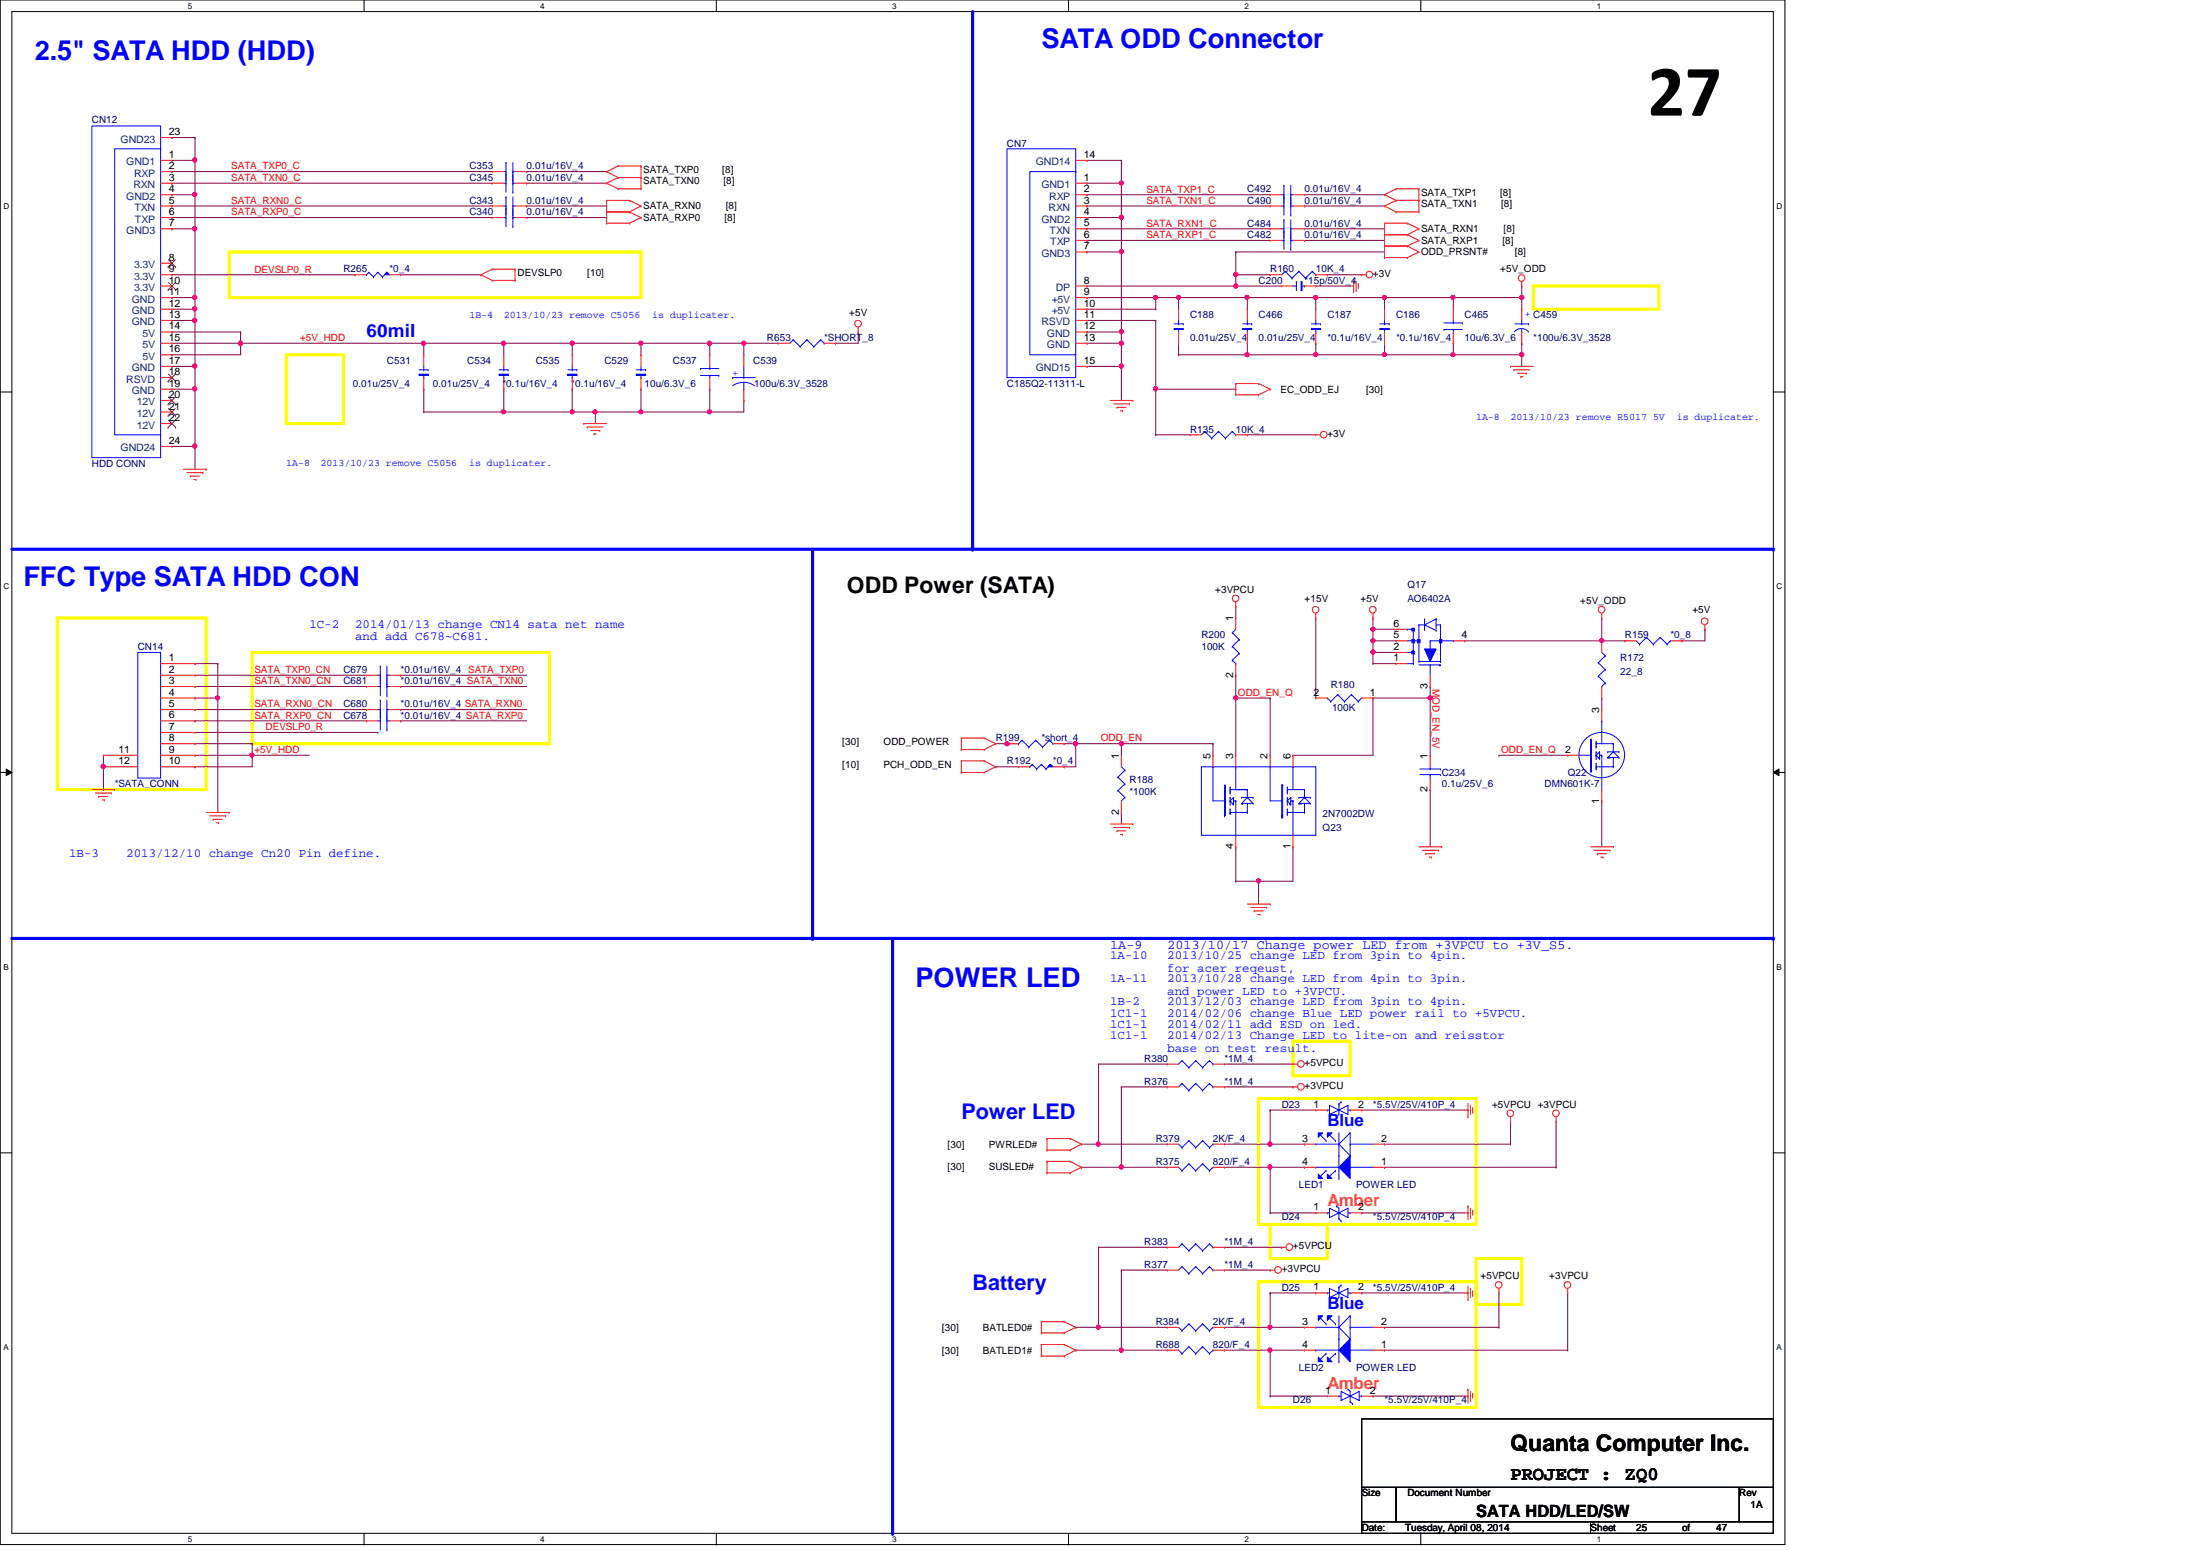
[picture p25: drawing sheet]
<svg xmlns="http://www.w3.org/2000/svg" width="297mm" height="210mm" viewBox="0 0 297 210" stroke-linecap="round" stroke-linejoin="round" font-family="sans-serif">
<defs><g id="words">
<text font-size="9.9" x="223.2" y="15.7">27</text>
<g font-size="3.7" fill="#00f">
<text x="4.7" y="8.1">2.5&quot; SATA HDD (HDD)</text>
<text x="141.1" y="6.6">SATA ODD Connector</text>
<text x="3.2" y="79.4">FFC Type SATA HDD CON</text>
<text x="124" y="133.6">POWER LED</text>
</g>
<g font-size="3.1">
<text x="114.7" y="80.3">ODD Power (SATA)</text>
<text x="204.6" y="196.6">Quanta Computer Inc.</text>
</g>
<g font-size="2.9" fill="#00f">
<text x="130.2" y="151.5">Power LED</text>
<text x="131.7" y="174.7">Battery</text>
</g>
<text font-size="2.6" x="204.6" y="200.5">PROJECT : ZQ0</text>
<text font-size="2.5" fill="#00f" x="49.7" y="45.6">60mil</text>
<g font-size="2.3" fill="#00f">
<text x="179.8" y="152.4">Blue</text>
<text x="179.8" y="177.2">Blue</text>
</g>
<g font-size="2.3" fill="#ff8000">
<text x="179.8" y="163.3">Amber</text>
<text x="179.8" y="188">Amber</text>
</g>
<text font-size="2.3" x="199.9" y="205.4">SATA HDD/LED/SW</text>
<g font-size="1.8" fill="#00f">
<text x="150.4" y="128.5">1A-9</text>
<text x="158.1" y="128.5">2013/10/17 Change power LED from +3VPCU to +3V_S5.</text>
</g>
<g font-size="1.7" fill="#00f">
<text x="41.9" y="85">1C-2</text>
<text x="48.1" y="86.7">and add C678~C681.</text>
<text x="48.1" y="85">2014/01/13 change CN14 sata net name</text>
<text x="9.4" y="116">1B-3</text>
<text x="17.1" y="116">2013/12/10 change Cn20 Pin define.</text>
<text x="150.4" y="129.9">1A-10</text>
<text x="158.1" y="131.6">for acer reqeust,</text>
<text x="158.1" y="129.9">2013/10/25 change LED from 3pin to 4pin.</text>
<text x="150.4" y="137.7">1C1-1</text>
<text x="150.4" y="133">1A-11</text>
<text x="150.4" y="136.1">1B-2</text>
<text x="158.1" y="137.7">2014/02/06 change Blue LED power rail to +5VPCU.</text>
<text x="158.1" y="134.7">and power LED to +3VPCU.</text>
<text x="158.1" y="133">2013/10/28 change LED from 4pin to 3pin.</text>
<text x="158.1" y="136.1">2013/12/03 change LED from 3pin to 4pin.</text>
<text x="150.4" y="139.2">1C1-1</text>
<text x="150.4" y="140.8">1C1-1</text>
<text x="158.1" y="142.5">base on test result.</text>
<text x="158.1" y="139.2">2014/02/11 add ESD on led.</text>
<text x="158.1" y="140.8">2014/02/13 Change LED to lite-on and reisstor</text>
</g>
<g font-size="1.4" fill="#000080">
<text x="12.4" y="16.7">CN12</text>
<text x="63.6" y="22.9">C353</text>
<text x="71.3" y="22.9">0.01u/16V_4</text>
<text x="136.4" y="19.9">CN7</text>
<text x="63.6" y="24.5">C345</text>
<text x="63.6" y="29.1">C340</text>
<text x="63.6" y="27.6">C343</text>
<text x="71.3" y="24.5">0.01u/16V_4</text>
<text x="71.3" y="29.1">0.01u/16V_4</text>
<text x="71.3" y="27.6">0.01u/16V_4</text>
<text x="168.9" y="26">C492</text>
<text x="168.9" y="27.6">C490</text>
<text x="176.7" y="26">0.01u/16V_4</text>
<text x="176.7" y="27.6">0.01u/16V_4</text>
<text x="168.9" y="30.7">C484</text>
<text x="168.9" y="32.2">C482</text>
<text x="176.7" y="30.7">0.01u/16V_4</text>
<text x="176.7" y="32.2">0.01u/16V_4</text>
<text x="46.5" y="36.9">R265</text>
<text x="52.7" y="36.9">*0_4</text>
<text x="170.5" y="38.4">C200</text>
<text x="172" y="36.9">R160</text>
<text x="176.7" y="38.4">*15p/50V_4</text>
<text x="178.2" y="36.9">10K_4</text>
<text x="103.9" y="46.2">R653</text>
<text x="111.6" y="46.2">*SHORT_8</text>
<text x="161.2" y="46.2">0.01u/25V_4</text>
<text x="161.2" y="43.1">C188</text>
<text x="170.5" y="46.2">0.01u/25V_4</text>
<text x="170.5" y="43.1">C466</text>
<text x="179.8" y="46.2">*0.1u/16V_4</text>
<text x="179.8" y="43.1">C187</text>
<text x="189.1" y="46.2">*0.1u/16V_4</text>
<text x="189.1" y="43.1">C186</text>
<text x="198.4" y="43.1">C465</text>
<text x="198.4" y="46.2">10u/6.3V_6</text>
<text x="207.7" y="43.1">C459</text>
<text x="207.7" y="46.2">*100u/6.3V_3528</text>
<text x="47.8" y="52.4">0.01u/25V_4</text>
<text x="52.4" y="49.3">C531</text>
<text x="58.6" y="52.4">0.01u/25V_4</text>
<text x="63.3" y="49.3">C534</text>
<text x="68.1" y="52.4">*0.1u/16V_4</text>
<text x="72.6" y="49.3">C535</text>
<text x="77.4" y="52.4">*0.1u/16V_4</text>
<text x="81.9" y="49.3">C529</text>
<text x="87.3" y="52.4">10u/6.3V_6</text>
<text x="91.1" y="49.3">C537</text>
<text x="102" y="49.3">C539</text>
<text x="102.1" y="52.4">100u/6.3V_3528</text>
<text x="136.4" y="52.4">C185Q2-11311-L</text>
<text x="161.2" y="58.6">R135</text>
<text x="167.4" y="58.6">10K_4</text>
<text x="12.4" y="63.2">HDD CONN</text>
<text x="190.6" y="79.6">Q17</text>
<text x="190.6" y="81.5">AO6402A</text>
<text x="18.7" y="88">CN14</text>
<text x="162.7" y="86.4">R200</text>
<text x="162.7" y="88">100K</text>
<text x="219.5" y="89.6">R172</text>
<text x="220.1" y="86.4">R159</text>
<text x="226.3" y="86.4">*0_8</text>
<text x="46.5" y="91.1">C679</text>
<text x="46.5" y="95.8">C680</text>
<text x="46.5" y="92.7">C681</text>
<text x="54.3" y="91.1">*0.01u/16V_4 SATA_TXP0</text>
<text x="54.3" y="95.8">*0.01u/16V_4 SATA_RXN0</text>
<text x="54.3" y="92.7">*0.01u/16V_4 SATA_TXN0</text>
<text x="180.3" y="93.1">R180</text>
<text x="219.5" y="91.4">22_8</text>
<text x="46.5" y="97.3">C678</text>
<text x="54.3" y="97.3">*0.01u/16V_4 SATA_RXP0</text>
<text x="134.9" y="100.4">R199</text>
<text x="141.1" y="100.4">*short_4</text>
<text x="180.4" y="96.2">100K</text>
<text x="15.5" y="106.6">*SATA_CONN</text>
<text x="136.4" y="103.5">R192</text>
<text x="142.6" y="103.5">*0_4</text>
<text x="153" y="106">R188</text>
<text x="153" y="107.7">*100K</text>
<text x="195.3" y="105.1">C234</text>
<text x="195.3" y="106.6">0.1u/25V_6</text>
<text x="209.2" y="106.6">DMN601K-7</text>
<text x="212.3" y="105.1">Q22</text>
<text x="179.2" y="112.5">Q23</text>
<text x="179.2" y="110.6">2N7002DW</text>
<text x="155" y="143.8">R380</text>
<text x="165.9" y="143.8">*1M_4</text>
<text x="155" y="146.9">R376</text>
<text x="165.9" y="146.9">*1M_4</text>
<text x="173.6" y="150">D23</text>
<text x="186" y="150">*5.5V/25V/410P_4</text>
<text x="156.5" y="154.6">R379</text>
<text x="164.3" y="154.6">2K/F_4</text>
<text x="156.5" y="157.7">R375</text>
<text x="164.3" y="157.7">820/F_4</text>
<text x="175.9" y="160.8">LED1</text>
<text x="183.7" y="160.8">POWER LED</text>
<text x="173.6" y="165.2">D24</text>
<text x="186" y="165.2">*5.5V/25V/410P_4</text>
<text x="155" y="168.6">R383</text>
<text x="155" y="171.7">R377</text>
<text x="165.9" y="168.6">*1M_4</text>
<text x="165.9" y="171.7">*1M_4</text>
<text x="156.5" y="179.4">R384</text>
<text x="164.3" y="179.4">2K/F_4</text>
<text x="173.6" y="174.8">D25</text>
<text x="186" y="174.8">*5.5V/25V/410P_4</text>
<text x="156.5" y="182.5">R688</text>
<text x="164.3" y="182.5">820/F_4</text>
<text x="175.9" y="185.6">LED2</text>
<text x="183.7" y="185.6">POWER LED</text>
<text x="175.1" y="189.9">D26</text>
<text x="187.5" y="189.9">*5.5V/25V/410P_4</text>
</g>
<g font-size="1.4" fill="#004080">
<text x="16.3" y="19.3">GND23</text>
<text x="17.1" y="22.4">GND1</text>
<text x="18.2" y="23.9">RXP</text>
<text x="140.3" y="22.4">GND14</text>
<text x="17.1" y="27.1">GND2</text>
<text x="18.1" y="25.5">RXN</text>
<text x="18.2" y="28.6">TXN</text>
<text x="141.1" y="25.5">GND1</text>
<text x="142" y="28.6">RXN</text>
<text x="142.1" y="27.1">RXP</text>
<text x="17.1" y="31.7">GND3</text>
<text x="18.3" y="30.1">TXP</text>
<text x="141.1" y="30.1">GND2</text>
<text x="141.1" y="34.8">GND3</text>
<text x="142.2" y="31.7">TXN</text>
<text x="142.2" y="33.2">TXP</text>
<text x="17.9" y="41">GND</text>
<text x="18.2" y="39.4">3.3V</text>
<text x="18.2" y="36.3">3.3V</text>
<text x="18.2" y="37.9">3.3V</text>
<text x="142.4" y="41">+5V</text>
<text x="143" y="39.4">DP</text>
<text x="17.9" y="42.5">GND</text>
<text x="17.9" y="44.1">GND</text>
<text x="19.3" y="45.6">5V</text>
<text x="19.3" y="47.2">5V</text>
<text x="141.1" y="44.1">RSVD</text>
<text x="141.8" y="45.6">GND</text>
<text x="141.8" y="47.2">GND</text>
<text x="142.4" y="42.5">+5V</text>
<text x="17.1" y="51.8">RSVD</text>
<text x="17.9" y="53.4">GND</text>
<text x="17.9" y="50.3">GND</text>
<text x="19.3" y="48.7">5V</text>
<text x="140.3" y="50.3">GND15</text>
<text x="18.5" y="58">12V</text>
<text x="18.5" y="54.9">12V</text>
<text x="18.5" y="56.5">12V</text>
<text x="16.3" y="61.1">GND24</text>
</g>
<g font-size="1.4">
<text x="22.9" y="22.9">2</text>
<text x="22.9" y="21.4">1</text>
<text x="22.9" y="18.3">23</text>
<text x="87.1" y="23.4">SATA_TXP0</text>
<text x="97.8" y="23.4">[8]</text>
<text x="146.8" y="21.4">14</text>
<text x="22.9" y="29.1">6</text>
<text x="22.9" y="26">4</text>
<text x="22.9" y="27.6">5</text>
<text x="22.9" y="24.5">3</text>
<text x="87.1" y="24.9">SATA_TXN0</text>
<text x="87.1" y="28.4">SATA_RXN0</text>
<text x="87.1" y="29.9">SATA_RXP0</text>
<text x="98" y="24.9">[8]</text>
<text x="98.1" y="29.9">[8]</text>
<text x="98.3" y="28.4">[8]</text>
<text x="146.8" y="29.1">4</text>
<text x="146.8" y="26">2</text>
<text x="146.8" y="27.6">3</text>
<text x="146.8" y="24.5">1</text>
<text x="192.5" y="26.5">SATA_TXP1</text>
<text x="192.5" y="28.1">SATA_TXN1</text>
<text x="203.2" y="26.5">[8]</text>
<text x="203.3" y="28.1">[8]</text>
<text x="22.9" y="35.3">8</text>
<text x="22.9" y="30.6">7</text>
<text x="146.8" y="32.2">6</text>
<text x="146.8" y="33.8">7</text>
<text x="146.8" y="30.6">5</text>
<text x="192.5" y="31.5">SATA_RXN1</text>
<text x="192.5" y="33">SATA_RXP1</text>
<text x="192.5" y="34.5">ODD_PRSNT#</text>
<text x="203.5" y="33">[8]</text>
<text x="203.7" y="31.5">[8]</text>
<text x="205.2" y="34.5">[8]</text>
<text x="22.9" y="41.5">12</text>
<text x="22.9" y="38.4">10</text>
<text x="22.9" y="40">11</text>
<text x="22.9" y="36.9">9</text>
<text x="70.1" y="37.3">DEVSLP0</text>
<text x="79.5" y="37.3">[10]</text>
<text x="146.8" y="41.5">10</text>
<text x="146.8" y="38.4">8</text>
<text x="146.8" y="40">9</text>
<text x="186" y="37.5">+3V</text>
<text x="203.2" y="36.9">+5V_ODD</text>
<text x="22.9" y="47.7">16</text>
<text x="22.9" y="44.6">14</text>
<text x="22.9" y="46.1">15</text>
<text x="22.9" y="43.1">13</text>
<text x="115" y="42.8">+5V</text>
<text x="146.8" y="44.6">12</text>
<text x="146.8" y="46.1">13</text>
<text x="146.8" y="43.1">11</text>
<text x="22.9" y="53.9">20</text>
<text x="22.9" y="50.8">18</text>
<text x="22.9" y="52.4">19</text>
<text x="22.9" y="49.3">17</text>
<text x="146.8" y="49.3">15</text>
<text x="173.4" y="53.2">EC_ODD_EJ</text>
<text x="185" y="53.2">[30]</text>
<text x="22.9" y="57">22</text>
<text x="22.9" y="55.5">21</text>
<text x="179.8" y="59.2">+3V</text>
<text x="22.9" y="60.1">24</text>
<text x="164.6" y="80.3">+3VPCU</text>
<text x="176.7" y="81.5">+15V</text>
<text x="184.3" y="81.5">+5V</text>
<text x="214" y="81.8">+5V_ODD</text>
<text x="229.2" y="83.1">+5V</text>
<text x="22.9" y="89.5">1</text>
<text x="167" y="84.1" transform="rotate(-90 167 84.1)">1</text>
<text x="188.8" y="84.9">6</text>
<text x="188.8" y="86.4">5</text>
<text x="188.8" y="88">2</text>
<text x="188.8" y="89.5">1</text>
<text x="197.9" y="86.4">4</text>
<text x="22.9" y="91.1">2</text>
<text x="22.9" y="92.6">3</text>
<text x="22.9" y="94.2">4</text>
<text x="22.9" y="95.8">5</text>
<text x="167" y="91.8" transform="rotate(-90 167 91.8)">2</text>
<text x="177.9" y="94.2">2</text>
<text x="185.5" y="94.2">1</text>
<text x="193.4" y="93.3" transform="rotate(-90 193.4 93.3)">3</text>
<text x="16" y="101.9">11</text>
<text x="22.9" y="97.3">6</text>
<text x="22.9" y="98.8">7</text>
<text x="22.9" y="100.4">8</text>
<text x="22.9" y="101.9">9</text>
<text x="114.1" y="100.9">[30]</text>
<text x="119.7" y="100.9">ODD_POWER</text>
<text x="212" y="101.9">2</text>
<text x="216.6" y="96.5" transform="rotate(-90 216.6 96.5)">3</text>
<text x="16" y="103.5">12</text>
<text x="22.9" y="103.5">10</text>
<text x="114.1" y="104">[10]</text>
<text x="119.7" y="104">PCH_ODD_EN</text>
<text x="151.6" y="102.7" transform="rotate(-90 151.6 102.7)">1</text>
<text x="164" y="102.7" transform="rotate(-90 164 102.7)">5</text>
<text x="167" y="102.7" transform="rotate(-90 167 102.7)">3</text>
<text x="171.7" y="102.7" transform="rotate(-90 171.7 102.7)">2</text>
<text x="174.8" y="102.7" transform="rotate(-90 174.8 102.7)">6</text>
<text x="193.4" y="107.3" transform="rotate(-90 193.4 107.3)">2</text>
<text x="193.4" y="102.7" transform="rotate(-90 193.4 102.7)">1</text>
<text x="151.6" y="110.4" transform="rotate(-90 151.6 110.4)">2</text>
<text x="216.6" y="108.8" transform="rotate(-90 216.6 108.8)">1</text>
<text x="167" y="115" transform="rotate(-90 167 115)">4</text>
<text x="174.8" y="115" transform="rotate(-90 174.8 115)">1</text>
<text x="176.7" y="147.5">+3VPCU</text>
<text x="176.7" y="144.4">+5VPCU</text>
<text x="177.9" y="150">1</text>
<text x="184" y="150">2</text>
<text x="202.1" y="150">+5VPCU +3VPCU</text>
<text x="128.4" y="155.4">[30]</text>
<text x="133.9" y="155.4">PWRLED#</text>
<text x="176.4" y="154.6">3</text>
<text x="187.1" y="154.6">2</text>
<text x="128.4" y="158.5">[30]</text>
<text x="133.9" y="158.5">SUSLED#</text>
<text x="176.4" y="157.7">4</text>
<text x="187.1" y="157.7">1</text>
<text x="177.9" y="163.9">1</text>
<text x="184" y="163.9">2</text>
<text x="173.6" y="172.3">+3VPCU</text>
<text x="175.1" y="169.2">+5VPCU</text>
<text x="200.5" y="173.2">+5VPCU</text>
<text x="209.8" y="173.2">+3VPCU</text>
<text x="176.4" y="179.4">3</text>
<text x="177.9" y="174.8">1</text>
<text x="184" y="174.8">2</text>
<text x="187.1" y="179.4">2</text>
<text x="127.6" y="180.2">[30]</text>
<text x="127.6" y="183.3">[30]</text>
<text x="133.1" y="180.2">BATLED0#</text>
<text x="133.1" y="183.3">BATLED1#</text>
<text x="176.4" y="182.5">4</text>
<text x="187.1" y="182.5">1</text>
<text x="179.5" y="188.7">1</text>
<text x="185.5" y="188.7">2</text>
<text x="184.4" y="202.6">Size</text>
<text x="190.6" y="202.6">Document Number</text>
<text x="235.6" y="202.6">Rev</text>
<text x="184.4" y="207.3">Date:</text>
<text x="190.3" y="207.3">Tuesday, April 08, 2014</text>
<text x="215.4" y="207.3">Sheet</text>
<text x="221.6" y="207.3">25</text>
<text x="227.8" y="207.3">of</text>
<text x="232.4" y="207.3">47</text>
<text x="237.1" y="204.2">1A</text>
</g>
<g font-size="1.4" fill="#f00">
<text x="31.3" y="22.9">SATA_TXP0_C</text>
<text x="31.3" y="24.5">SATA_TXN0_C</text>
<text x="31.3" y="27.6">SATA_RXN0_C</text>
<text x="31.3" y="29.2">SATA_RXP0_C</text>
<text x="155.3" y="26.1">SATA_TXP1_C</text>
<text x="155.3" y="27.6">SATA_TXN1_C</text>
<text x="155.3" y="32.3">SATA_RXP1_C</text>
<text x="155.3" y="30.7">SATA_RXN1_C</text>
<text x="34.5" y="36.9">DEVSLP0_R</text>
<text x="40.6" y="46.2">+5V_HDD</text>
<text x="34.5" y="91.1">SATA_TXP0_CN</text>
<text x="34.5" y="92.7">SATA_TXN0_CN</text>
<text x="34.5" y="95.8">SATA_RXN0_CN</text>
<text x="167.7" y="94.2">ODD_EN_Q</text>
<text x="194" y="93.3" transform="rotate(90 194 93.3)">MOD_EN_5V</text>
<text x="34.5" y="97.3">SATA_RXP0_CN</text>
<text x="34.5" y="102">+5V_HDD</text>
<text x="36" y="98.9">DEVSLP0_R</text>
<text x="149.1" y="100.4">ODD_EN</text>
<text x="203.3" y="102">ODD_EN_Q</text>
</g>
<g font-size="1.4" fill="#00f">
<text x="63.6" y="43">1B-4</text>
<text x="68.2" y="43">2013/10/23 remove C5056</text>
<text x="88.3" y="43">is duplicater.</text>
<text x="207.3" y="42.9" transform="rotate(-90 207.3 42.9)">+</text>
<text x="99.2" y="50.9">+</text>
<text x="199.9" y="56.9">1A-8</text>
<text x="204.6" y="56.9">2013/10/23 remove R5017 5V</text>
<text x="227.1" y="56.9">is duplicater.</text>
<text x="38.8" y="63.1">1A-8</text>
<text x="43.4" y="63.1">2013/10/23 remove C5056</text>
<text x="63.5" y="63.1">is duplicater.</text>
</g>
<g font-size="1.1">
<text x="25.4" y="1.2">5</text>
<text x="73.1" y="1.2">4</text>
<text x="120.9" y="1.2">3</text>
<text x="168.6" y="1.2">2</text>
<text x="216.3" y="1.2">1</text>
<text x=".5" y="28.3">D</text>
<text x="240.6" y="28.3">D</text>
<text x=".5" y="79.8">C</text>
<text x="240.6" y="79.8">C</text>
<text x=".5" y="131.3">B</text>
<text x="240.6" y="131.3">B</text>
<text x=".5" y="182.8">A</text>
<text x="240.6" y="182.8">A</text>
<text x="25.4" y="208.8">5</text>
<text x="73.1" y="208.8">4</text>
<text x="120.9" y="208.8">3</text>
<text x="168.6" y="208.8">2</text>
<text x="216.3" y="208.8">1</text>
</g>
</g></defs>
<path d="M0 0h241.8v209.2h-241.8zM1.6 1.6h238.6v206h-238.6z" fill="none" stroke="#000" stroke-width=".14"/>
<g fill="#fff">
<path d="M25.4 .2h.6v1.2h-.6z"/>
<path d="M25.4 207.9h.6v1.1h-.6z"/>
</g>
<path d="M49.3 0v1.6M49.3 207.6v1.6" fill="none" stroke="#000" stroke-width=".14"/>
<g fill="#fff">
<path d="M73.1 .2h.6v1.2h-.6z"/>
<path d="M73.1 207.9h.6v1.1h-.6z"/>
</g>
<path d="M97 0v1.6M97 207.6v1.6" fill="none" stroke="#000" stroke-width=".14"/>
<g fill="#fff">
<path d="M120.9 .2h.6v1.2h-.6z"/>
<path d="M120.9 207.9h.6v1.1h-.6z"/>
</g>
<path d="M144.7 0v1.6M144.7 207.6v1.6" fill="none" stroke="#000" stroke-width=".14"/>
<g fill="#fff">
<path d="M168.6 .2h.6v1.2h-.6z"/>
<path d="M168.6 207.9h.6v1.1h-.6z"/>
</g>
<path d="M192.4 0v1.6M192.4 207.6v1.6" fill="none" stroke="#000" stroke-width=".14"/>
<g fill="#fff">
<path d="M216.3 .2h.6v1.2h-.6z"/>
<path d="M216.3 207.9h.6v1.1h-.6z"/>
<path d="M.5 27.3h.7v1.2h-.7z"/>
<path d="M240.6 27.3h.8v1.2h-.8z"/>
<path d="M.5 78.8h.7v1.2h-.7z"/>
<path d="M240.6 78.8h.8v1.2h-.8z"/>
</g>
<path d="M0 53.1h1.6M240.2 53.1h1.6" fill="none" stroke="#000" stroke-width=".14"/>
<g fill="#fff">
<path d="M.5 130.3h.7v1.2h-.7z"/>
<path d="M240.6 130.3h.7v1.2h-.7z"/>
</g>
<path d="M0 104.6h1.6M.8 104.1l.8 .5-.8 .4zM240.2 104.6l.8-.5v.9zM240.2 104.6h1.6" fill="none" stroke="#000" stroke-width=".14"/>
<path d="M.8 104.1l.8 .5-.8 .4zM240.2 104.6l.8-.5v.9z" fill="#000"/>
<g fill="#fff">
<path d="M.5 181.9h.7v1.1h-.7z"/>
<path d="M240.6 181.9h.7v1.1h-.7z"/>
</g>
<path d="M0 156.1h1.6M240.2 156.1h1.6" fill="none" stroke="#000" stroke-width=".14"/>
<path d="M1.6 74.4h238.6" fill="none" stroke="#00f" stroke-width=".42"/>
<circle cx="240.2" cy="74.4" r=".21" fill="#00f"/>
<path d="M120.9 127.1v80.5" fill="none" stroke="#00f" stroke-width=".42"/>
<circle cx="120.9" cy="207.6" r=".21" fill="#00f"/>
<path d="M131.7 1.6v72.8" fill="none" stroke="#00f" stroke-width=".42"/>
<circle cx="131.7" cy="74.4" r=".21" fill="#00f"/>
<path d="M1.6 127.1h238.6" fill="none" stroke="#00f" stroke-width=".42"/>
<circle cx="240.2" cy="127.1" r=".21" fill="#00f"/>
<path d="M110.1 74.4v52.7" fill="none" stroke="#00f" stroke-width=".42"/>
<circle cx="110.1" cy="127.1" r=".21" fill="#00f"/>
<path d="M31 34.1h55.8v6.2h-55.8zM207.7 38.7h17v3.2h-17zM38.8 48h7.7v9.4h-7.7zM7.8 83.7h20.1v23.2h-20.1zM34.2 88.3h40.2v12.4h-40.2zM170.5 148.8h29.4v17h-29.4zM175.1 141h7.8v4.7h-7.8zM170.5 173.6h29.4v17h-29.4zM172 165.8h7.8v4.6h-7.8zM199.9 170.4h6.2v6.3h-6.2z" fill="none" stroke="#ff0" stroke-width=".42"/>
<path d="M23.3 49.6h.1M23.3 43.4h.1M23.3 43.4h3.1M26.4 43.4h.1M26.4 41.9h.1M26.4 41.9v7.7h-3.1" fill="none" stroke="#800040" stroke-width=".14"/>
<circle cx="26.4" cy="43.4" r=".3" fill="#f0f"/>
<circle cx="26.4" cy="43.4" r=".3" fill="none" stroke="#f0f" stroke-width=".14"/>
<circle cx="26.4" cy="41.8" r=".3" fill="#f0f"/>
<circle cx="26.4" cy="41.8" r=".3" fill="none" stroke="#f0f" stroke-width=".14"/>
<path d="M23.3 48h.1M23.3 45h.1M23.3 45h9.3M26.4 49.6h.1M26.4 49.6v3.1M32.6 45h.1M32.6 46.5h.1M32.6 45v3h-9.3" fill="none" stroke="#800040" stroke-width=".14"/>
<circle cx="26.4" cy="49.6" r=".3" fill="#f0f"/>
<circle cx="26.4" cy="49.6" r=".3" fill="none" stroke="#f0f" stroke-width=".14"/>
<path d="M23.3 21.7h.1M23.3 21.7h3.1M26.4 26.4h.1M26.4 26.4v4.6M23.3 52.7h.1M23.3 52.7h3.1" fill="none" stroke="#800040" stroke-width=".14"/>
<circle cx="26.4" cy="31" r=".3" fill="#f0f"/>
<circle cx="26.4" cy="31" r=".3" fill="none" stroke="#f0f" stroke-width=".14"/>
<circle cx="26.4" cy="26.3" r=".3" fill="#f0f"/>
<circle cx="26.4" cy="26.3" r=".3" fill="none" stroke="#f0f" stroke-width=".14"/>
<path d="M23.3 31h.1M23.3 26.4h.1M23.3 31h3.1M23.3 26.4h3.1M26.4 31h.1M26.4 31v10.9h-3.1M23.3 41.9h.1M23.3 40.3h.1M23.3 40.3h3.1M26.4 40.3h.1" fill="none" stroke="#800040" stroke-width=".14"/>
<circle cx="26.4" cy="40.3" r=".29" fill="#f0f"/>
<circle cx="26.4" cy="40.3" r=".29" fill="none" stroke="#f0f" stroke-width=".14"/>
<path d="M23.3 46.5h.1M23.3 46.5h9.3" fill="none" stroke="#800040" stroke-width=".14"/>
<circle cx="32.6" cy="46.5" r=".29" fill="#f0f"/>
<circle cx="32.6" cy="46.5" r=".29" fill="none" stroke="#f0f" stroke-width=".14"/>
<path d="M23.3 18.6h.1M23.3 18.6h3.1M26.4 18.6h.1M26.4 18.6v7.8M26.4 21.7h.1M26.4 60.5h.1M26.4 60.5v3" fill="none" stroke="#800040" stroke-width=".14"/>
<circle cx="26.4" cy="21.7" r=".3" fill="#f0f"/>
<circle cx="26.4" cy="21.7" r=".3" fill="none" stroke="#f0f" stroke-width=".14"/>
<path d="M26.4 52.7h.1M26.4 52.7v7.8h-3.1M23.3 60.5h.1" fill="none" stroke="#800040" stroke-width=".14"/>
<circle cx="26.4" cy="60.4" r=".3" fill="#f0f"/>
<circle cx="26.4" cy="60.4" r=".3" fill="none" stroke="#f0f" stroke-width=".14"/>
<circle cx="26.4" cy="52.7" r=".3" fill="#f0f"/>
<circle cx="26.4" cy="52.7" r=".3" fill="none" stroke="#f0f" stroke-width=".14"/>
<path d="M57.4 55.8h.1M68.2 52.7h.1M68.2 52.7v3.1h-10.8M77.5 55.8h3.1M80.6 55.8h.1M100.7 54.2h.1M100.7 54.2v1.6" fill="none" stroke="#800040" stroke-width=".14"/>
<circle cx="68.2" cy="55.8" r=".29" fill="#f0f"/>
<circle cx="68.2" cy="55.8" r=".29" fill="none" stroke="#f0f" stroke-width=".14"/>
<path d="M57.4 46.5h.1M57.4 46.5h10.8M68.2 55.8h.1M68.2 55.8h9.3" fill="none" stroke="#800040" stroke-width=".14"/>
<circle cx="68.2" cy="46.5" r=".3" fill="#f0f"/>
<circle cx="68.2" cy="46.5" r=".3" fill="none" stroke="#f0f" stroke-width=".14"/>
<circle cx="57.4" cy="46.5" r=".3" fill="#f0f"/>
<circle cx="57.4" cy="46.5" r=".3" fill="none" stroke="#f0f" stroke-width=".14"/>
<g fill="none" stroke="#800040" stroke-width=".14">
<path d="M57.4 46.5h.1M57.4 46.5v1.5M68.2 46.5h.1M68.2 46.5h9.3M68.2 46.5v1.5M77.5 46.5h.1M77.5 46.5v1.5M86.8 55.8h.1M86.8 55.8h13.9M96.1 55.8h.1M96.1 46.5h.1M96.1 46.5h4.6"/>
<path d="M113.2 46.5h.1M116.2 45h.1M116.2 45v1.5h-3"/>
</g>
<circle cx="100.8" cy="46.5" r=".3" fill="#f0f"/>
<circle cx="100.8" cy="46.5" r=".3" fill="none" stroke="#f0f" stroke-width=".14"/>
<path d="M86.8 46.5h.1M86.8 46.5v1.5M86.8 46.5h9.3" fill="none" stroke="#800040" stroke-width=".14"/>
<circle cx="96.1" cy="46.5" r=".3" fill="#f0f"/>
<circle cx="96.1" cy="46.5" r=".3" fill="none" stroke="#f0f" stroke-width=".14"/>
<circle cx="86.8" cy="46.5" r=".29" fill="#f0f"/>
<circle cx="86.8" cy="46.5" r=".29" fill="none" stroke="#f0f" stroke-width=".14"/>
<path d="M77.5 52.7h.1M77.5 52.7v3.1M96.1 46.5h.1M96.1 46.5v1.5" fill="none" stroke="#800040" stroke-width=".14"/>
<circle cx="77.5" cy="55.8" r=".29" fill="#f0f"/>
<circle cx="77.5" cy="55.8" r=".29" fill="none" stroke="#f0f" stroke-width=".14"/>
<path d="M57.4 52.7h.1M57.4 52.7v3.1M80.6 55.8h.1M80.6 55.8v1.6" fill="none" stroke="#800040" stroke-width=".14"/>
<circle cx="80.6" cy="55.8" r=".29" fill="#f0f"/>
<circle cx="80.6" cy="55.8" r=".29" fill="none" stroke="#f0f" stroke-width=".14"/>
<path d="M77.5 46.5h.1M77.5 46.5h9.3" fill="none" stroke="#800040" stroke-width=".14"/>
<circle cx="77.5" cy="46.5" r=".3" fill="#f0f"/>
<circle cx="77.5" cy="46.5" r=".3" fill="none" stroke="#f0f" stroke-width=".14"/>
<path d="M96.1 52.7h.1M96.1 52.7v3.1M100.7 46.5h.1M100.7 46.5v1.5" fill="none" stroke="#800040" stroke-width=".14"/>
<circle cx="96.1" cy="55.8" r=".29" fill="#f0f"/>
<circle cx="96.1" cy="55.8" r=".29" fill="none" stroke="#f0f" stroke-width=".14"/>
<path d="M86.8 52.7h.1M86.8 52.7v3.1" fill="none" stroke="#800040" stroke-width=".14"/>
<circle cx="86.8" cy="55.8" r=".29" fill="#f0f"/>
<circle cx="86.8" cy="55.8" r=".29" fill="none" stroke="#f0f" stroke-width=".14"/>
<g fill="none" stroke="#800040" stroke-width=".14">
<path d="M23.3 23.2h.1M23.3 24.8h.1M23.3 27.9h.1M23.3 29.5h.1M23.3 23.2h43.4M23.3 24.8h43.4M23.3 27.9h43.4M23.3 29.5h43.4M71.3 23.2h.1M71.3 24.8h.1M71.3 27.9h.1M71.3 29.5h.1"/>
<path d="M71.3 23.2h10.9M71.3 24.8h10.9M71.3 27.9h10.9M71.3 29.5h10.9M147.2 26.4h.1M147.2 27.9h.1M147.2 27.9h24.8M147.2 26.4h24.8M151.9 21.7h.1M151.9 21.7v3.1M32.6 46.5h24.8M57.4 46.5h.1"/>
<path d="M100.7 46.5h.1M100.7 46.5h4.7M147.2 40.3h.1M147.2 40.3h9.3M156.5 52.7h.1M156.5 43.4v9.3M156.5 52.7h10.9M167.4 52.7h.1"/>
</g>
<circle cx="156.5" cy="40.3" r=".29" fill="#f0f"/>
<circle cx="156.5" cy="40.3" r=".29" fill="none" stroke="#f0f" stroke-width=".14"/>
<path d="M151.9 34.1h.1M151.9 34.1v10.9M151.9 49.6h.1M151.9 49.6v4.6M196.8 40.3h.1M196.8 40.3h9.3" fill="none" stroke="#800040" stroke-width=".14"/>
<circle cx="151.9" cy="49.6" r=".3" fill="#f0f"/>
<circle cx="151.9" cy="49.6" r=".3" fill="none" stroke="#f0f" stroke-width=".14"/>
<path d="M147.2 21.7h.1M147.2 21.7h4.7M159.6 48h.1M159.6 48h9.3M178.2 48h.1M178.2 48h9.3" fill="none" stroke="#800040" stroke-width=".14"/>
<circle cx="187.5" cy="48" r=".29" fill="#f0f"/>
<circle cx="187.5" cy="48" r=".29" fill="none" stroke="#f0f" stroke-width=".14"/>
<circle cx="178.2" cy="48" r=".29" fill="#f0f"/>
<circle cx="178.2" cy="48" r=".29" fill="none" stroke="#f0f" stroke-width=".14"/>
<path d="M187.5 48h.1M187.5 48h18.6M196.8 48h.1" fill="none" stroke="#800040" stroke-width=".14"/>
<circle cx="206.1" cy="48" r=".29" fill="#f0f"/>
<circle cx="206.1" cy="48" r=".29" fill="none" stroke="#f0f" stroke-width=".14"/>
<g fill="none" stroke="#800040" stroke-width=".14">
<path d="M147.2 32.6h.1M147.2 31h.1M147.2 32.6h24.8M147.2 31h24.8M176.7 32.6h.1M176.7 31h.1M176.7 32.6h10.8M176.7 31h10.8M147.2 41.9h.1M147.2 49.6h.1M147.2 41.9h9.3M151.9 46.5h.1"/>
<path d="M151.9 46.5v3.1h-4.7M156.5 41.9h.1M156.5 40.3h.1M156.5 40.3v1.6M156.5 40.3h12.4M159.6 40.3h.1M187.5 40.3h.1M187.5 40.3h9.3M187.5 40.3v1.6M206.1 46.5h.1M206.1 46.5v1.5"/>
</g>
<circle cx="196.8" cy="40.3" r=".29" fill="#f0f"/>
<circle cx="196.8" cy="40.3" r=".29" fill="none" stroke="#f0f" stroke-width=".14"/>
<path d="M168.9 40.3h.1M168.9 40.3h9.3M168.9 40.3v1.6M178.2 40.3h.1M178.2 40.3v1.6M196.8 40.3h.1M196.8 40.3v1.6" fill="none" stroke="#800040" stroke-width=".14"/>
<circle cx="168.9" cy="40.3" r=".29" fill="#f0f"/>
<circle cx="168.9" cy="40.3" r=".29" fill="none" stroke="#f0f" stroke-width=".14"/>
<path d="M159.6 40.3h.1M159.6 40.3v1.6" fill="none" stroke="#800040" stroke-width=".14"/>
<circle cx="159.6" cy="40.3" r=".29" fill="#f0f"/>
<circle cx="159.6" cy="40.3" r=".29" fill="none" stroke="#f0f" stroke-width=".14"/>
<path d="M178.2 46.5h.1M178.2 46.5v1.5M196.8 46.5h.1M196.8 46.5v1.5M206.1 40.3h.1M206.1 40.3v1.6" fill="none" stroke="#800040" stroke-width=".14"/>
<circle cx="196.8" cy="48" r=".29" fill="#f0f"/>
<circle cx="196.8" cy="48" r=".29" fill="none" stroke="#f0f" stroke-width=".14"/>
<path d="M159.6 46.5h.1M159.6 46.5v1.5M168.9 46.5h.1M168.9 46.5v1.5M178.2 40.3h.1M178.2 40.3h9.3M187.5 46.5h.1M187.5 46.5v1.5M206.1 48h.1M206.1 48v1.6" fill="none" stroke="#800040" stroke-width=".14"/>
<circle cx="187.5" cy="40.3" r=".29" fill="#f0f"/>
<circle cx="187.5" cy="40.3" r=".29" fill="none" stroke="#f0f" stroke-width=".14"/>
<circle cx="178.2" cy="40.3" r=".29" fill="#f0f"/>
<circle cx="178.2" cy="40.3" r=".29" fill="none" stroke="#f0f" stroke-width=".14"/>
<path d="M168.9 48h.1M168.9 48h9.3" fill="none" stroke="#800040" stroke-width=".14"/>
<circle cx="168.9" cy="48" r=".29" fill="#f0f"/>
<circle cx="168.9" cy="48" r=".29" fill="none" stroke="#f0f" stroke-width=".14"/>
<path d="M151.9 24.8h.1M151.9 24.8v4.7M176.7 27.9h.1M176.7 26.4h.1M176.7 27.9h10.8M176.7 26.4h10.8" fill="none" stroke="#800040" stroke-width=".14"/>
<circle cx="151.9" cy="29.4" r=".3" fill="#f0f"/>
<circle cx="151.9" cy="29.4" r=".3" fill="none" stroke="#f0f" stroke-width=".14"/>
<circle cx="151.9" cy="24.8" r=".29" fill="#f0f"/>
<circle cx="151.9" cy="24.8" r=".29" fill="none" stroke="#f0f" stroke-width=".14"/>
<path d="M147.2 34.1h.1M147.2 34.1h4.7" fill="none" stroke="#800040" stroke-width=".14"/>
<circle cx="151.9" cy="34.1" r=".3" fill="#f0f"/>
<circle cx="151.9" cy="34.1" r=".3" fill="none" stroke="#f0f" stroke-width=".14"/>
<path d="M147.2 29.5h.1M147.2 24.8h.1M147.2 29.5h4.7M147.2 24.8h4.7M151.9 29.5h.1M151.9 29.5v4.6M151.9 46.5h.1M151.9 45v1.5" fill="none" stroke="#800040" stroke-width=".14"/>
<circle cx="151.9" cy="46.5" r=".3" fill="#f0f"/>
<circle cx="151.9" cy="46.5" r=".3" fill="none" stroke="#f0f" stroke-width=".14"/>
<path d="M147.2 45h.1M147.2 45h4.7" fill="none" stroke="#800040" stroke-width=".14"/>
<circle cx="151.9" cy="44.9" r=".3" fill="#f0f"/>
<circle cx="151.9" cy="44.9" r=".3" fill="none" stroke="#f0f" stroke-width=".14"/>
<path d="M147.2 38.7h20.2M167.4 38.7h.1M147.2 46.5h.1M147.2 46.5h4.7" fill="none" stroke="#800040" stroke-width=".14"/>
<circle cx="167.4" cy="38.7" r=".3" fill="#f0f"/>
<circle cx="167.4" cy="38.7" r=".3" fill="none" stroke="#f0f" stroke-width=".14"/>
<path d="M178.2 38.7h.1M178.2 38.7h4.7M206.1 38.7h.1M206.1 38.7v1.6M147.2 43.4h9.3M156.5 43.4h.1" fill="none" stroke="#800040" stroke-width=".14"/>
<circle cx="206.1" cy="40.3" r=".29" fill="#f0f"/>
<circle cx="206.1" cy="40.3" r=".29" fill="none" stroke="#f0f" stroke-width=".14"/>
<path d="M156.5 58.9h.1M156.5 52.7h.1M156.5 58.9h4.7M156.5 52.7v6.2" fill="none" stroke="#800040" stroke-width=".14"/>
<circle cx="156.5" cy="52.7" r=".29" fill="#f0f"/>
<circle cx="156.5" cy="52.7" r=".29" fill="none" stroke="#f0f" stroke-width=".14"/>
<path d="M168.9 58.9h.1M168.9 58.9h9.3M167.4 94.5h.1M167.4 94.5v7.8M164.3 100.7h.1M164.3 100.7v1.6M175.1 114.7h.1M175.1 114.7v4.6" fill="none" stroke="#800040" stroke-width=".14"/>
<circle cx="167.4" cy="94.5" r=".29" fill="#f0f"/>
<circle cx="167.4" cy="94.5" r=".29" fill="none" stroke="#f0f" stroke-width=".14"/>
<path d="M186 85.2h.1M186 94.5h.1M186 85.2v1.6M186 94.5h7.7M186 85.2h3.1M167.4 114.7h.1M167.4 114.7v4.6M170.5 119.3h.1M170.5 119.3v3.1M170.5 119.3h4.6M175.1 102.3h.1M175.1 102.3h10.9" fill="none" stroke="#800040" stroke-width=".14"/>
<circle cx="186" cy="85.2" r=".3" fill="#f0f"/>
<circle cx="186" cy="85.2" r=".3" fill="none" stroke="#f0f" stroke-width=".14"/>
<path d="M186 89.9h.1M186 83.7h.1M186 86.8h.1M186 88.3h.1M186 89.9h3.1M186 83.7v1.5M186 86.8v3.1M186 86.8h3.1M186 88.3h3.1" fill="none" stroke="#800040" stroke-width=".14"/>
<circle cx="186" cy="88.3" r=".3" fill="#f0f"/>
<circle cx="186" cy="88.3" r=".3" fill="none" stroke="#f0f" stroke-width=".14"/>
<circle cx="186" cy="86.8" r=".29" fill="#f0f"/>
<circle cx="186" cy="86.8" r=".29" fill="none" stroke="#f0f" stroke-width=".14"/>
<g fill="none" stroke="#800040" stroke-width=".14">
<path d="M167.4 94.5h.1M167.4 91.4h.1M167.4 94.5h4.6M167.4 91.4v3.1M178.2 83.7h.1M178.2 83.7v10.8M193.7 94.5h.1M193.7 94.5v7.8M217 86.8h.1M217 86.8h3.1M227.8 86.8h.1M230.9 85.2h.1"/>
<path d="M230.9 85.2v1.6h-3.1"/>
</g>
<circle cx="193.7" cy="94.5" r=".29" fill="#f0f"/>
<circle cx="193.7" cy="94.5" r=".29" fill="none" stroke="#f0f" stroke-width=".14"/>
<path d="M186 94.5h.1M186 94.5v7.8M198.4 86.8h.1M198.4 86.8h18.6M193.7 106.9h.1M193.7 106.9v7.8" fill="none" stroke="#800040" stroke-width=".14"/>
<circle cx="217" cy="86.8" r=".29" fill="#f0f"/>
<circle cx="217" cy="86.8" r=".29" fill="none" stroke="#f0f" stroke-width=".14"/>
<path d="M167.4 82.1h.1M167.4 82.1v1.6M193.7 93h.1M193.7 93v1.5M217 83.7h.1M217 83.7v3.1M151.9 100.7h.1M151.9 100.7h12.4" fill="none" stroke="#800040" stroke-width=".14"/>
<circle cx="151.9" cy="100.7" r=".3" fill="#f0f"/>
<circle cx="151.9" cy="100.7" r=".3" fill="none" stroke="#f0f" stroke-width=".14"/>
<g fill="none" stroke="#800040" stroke-width=".14">
<path d="M172 94.5h.1M172 94.5v7.8M217 94.5h.1M217 94.5v1.6M134.9 100.7h1.5M136.4 100.7h.1M145.7 100.7h6.2M151.9 100.7h.1M151.9 110h.1M151.9 100.7v1.6M151.9 110v1.6M167.4 119.3h.1"/>
<path d="M167.4 119.3h3.1M203 102.3h.1M203 102.3h9.3M217 108.5h.1M217 108.5v6.2"/>
</g>
<circle cx="170.5" cy="119.3" r=".3" fill="#f0f"/>
<circle cx="170.5" cy="119.3" r=".3" fill="none" stroke="#f0f" stroke-width=".14"/>
<path d="M167.4 34.1h.1M167.4 34.1v3.1M179.8 37.2h.1M179.8 37.2h4.6" fill="none" stroke="#800040" stroke-width=".14"/>
<circle cx="167.4" cy="37.2" r=".3" fill="#f0f"/>
<circle cx="167.4" cy="37.2" r=".3" fill="none" stroke="#f0f" stroke-width=".14"/>
<g fill="none" stroke="#800040" stroke-width=".14">
<path d="M167.4 38.7h.1M167.4 34.1h.1M167.4 37.2h.1M167.4 38.7h6.2M167.4 34.1h20.1M167.4 37.2h4.6M167.4 37.2v1.5M134.9 103.8h.1M134.9 103.8h3.1M144.1 103.8h.1M144.1 100.7h.1M144.1 100.7h1.6"/>
<path d="M145.7 100.7h.1M145.7 100.7v3.1h-1.6"/>
</g>
<circle cx="145.7" cy="100.7" r=".3" fill="#f0f"/>
<circle cx="145.7" cy="100.7" r=".3" fill="none" stroke="#f0f" stroke-width=".14"/>
<path d="M80.6 55.8h6.2M86.8 55.8h.1M151.9 158.1h.1M151.9 158.1h6.2M187.5 158.1h.1M187.5 158.1h23.3" fill="none" stroke="#800040" stroke-width=".14"/>
<circle cx="151.9" cy="158" r=".3" fill="#f0f"/>
<circle cx="151.9" cy="158" r=".3" fill="none" stroke="#f0f" stroke-width=".14"/>
<path d="M148.8 144.1h.1M148.8 154.9h.1M148.8 144.1h9.3M148.8 154.9h9.3M151.9 147.2h.1M151.9 147.2h6.2M165.9 144.1h9.2M165.9 147.2h9.2M175.1 144.1h.1M175.1 147.2h.1M210.8 158.1h.1M210.8 151.8v6.3" fill="none" stroke="#800040" stroke-width=".14"/>
<circle cx="148.8" cy="154.9" r=".29" fill="#f0f"/>
<circle cx="148.8" cy="154.9" r=".29" fill="none" stroke="#f0f" stroke-width=".14"/>
<path d="M146.5 154.9h.1M148.8 144.1h.1M148.8 144.1v10.8h-2.3M165.9 154.9h6.1M165.9 158.1h6.1M172 154.9h.1M172 158.1h.1M148.8 179.7h.1M148.8 179.7h9.3M151.9 172h.1M151.9 172v10.8h-6.2M145.7 182.8h.1" fill="none" stroke="#800040" stroke-width=".14"/>
<circle cx="148.8" cy="179.7" r=".29" fill="#f0f"/>
<circle cx="148.8" cy="179.7" r=".29" fill="none" stroke="#f0f" stroke-width=".14"/>
<path d="M151.9 182.8h.1M151.9 182.8h6.2" fill="none" stroke="#800040" stroke-width=".14"/>
<circle cx="151.9" cy="182.8" r=".3" fill="#f0f"/>
<circle cx="151.9" cy="182.8" r=".3" fill="none" stroke="#f0f" stroke-width=".14"/>
<g fill="none" stroke="#800040" stroke-width=".14">
<path d="M26.4 91.4h.1M26.4 93h.1M26.4 96.1h.1M26.4 97.6h.1M26.4 94.5h.1M26.4 91.4h23.3M26.4 93h23.3M26.4 96.1h23.3M26.4 97.6h23.3M26.4 99.2h24.8M26.4 94.5h3.1M29.5 89.9h.1"/>
<path d="M29.5 94.5h.1M29.5 89.9v20.1M51.2 99.2h.1M14 103.8h.1M14 102.3v1.5M26.4 100.7h7.8M34.2 100.7h.1M34.2 102.3h.1M34.2 100.7v1.6M146.5 158.1h.1M151.9 147.2h.1M151.9 147.2v10.9h-5.4"/>
<path d="M145.7 179.7h.1M148.8 168.9h.1M148.8 168.9h9.3M148.8 168.9v10.8h-3.1M151.9 172h.1M151.9 172h6.2M165.9 179.7h.1M165.9 172h6.1M165.9 168.9h7.7M165.9 179.7h6.1M172 172h.1M173.6 168.9h.1"/>
<path d="M212.3 175.1v7.7M165.9 182.8h.1M165.9 182.8h6.1M187.5 182.8h.1M187.5 182.8h24.8M212.3 182.8h.1"/>
</g>
<circle cx="29.5" cy="94.5" r=".29" fill="#f0f"/>
<circle cx="29.5" cy="94.5" r=".29" fill="none" stroke="#f0f" stroke-width=".14"/>
<path d="M26.4 89.9h.1M26.4 89.9h3.1M26.4 103.8h.1M26.4 102.3h.1M26.4 102.3h15.5M34.2 102.3h.1M34.2 102.3v1.5h-7.8" fill="none" stroke="#800040" stroke-width=".14"/>
<circle cx="34.1" cy="102.3" r=".29" fill="#f0f"/>
<circle cx="34.1" cy="102.3" r=".29" fill="none" stroke="#f0f" stroke-width=".14"/>
<path d="M14 106.9h.1M14 103.8v3.1" fill="none" stroke="#800040" stroke-width=".14"/>
<circle cx="14" cy="103.8" r=".3" fill="#f0f"/>
<circle cx="14" cy="103.8" r=".3" fill="none" stroke="#f0f" stroke-width=".14"/>
<g fill="none" stroke="#800040" stroke-width=".14">
<path d="M23.3 37.2h24.8M48.1 37.2h.1M54.3 37.2h10.8M65.1 37.2h.1M54.3 91.4h.1M54.3 93h.1M54.3 96.1h.1M54.3 97.6h.1M54.3 91.4h17M54.3 93h17M54.3 96.1h17M54.3 97.6h17"/>
<path d="M172 150.3h.1M172 150.3h6.2M172 150.3v4.6M184.4 150.3h.1M184.4 150.3h14"/>
</g>
<circle cx="172" cy="154.9" r=".29" fill="#f0f"/>
<circle cx="172" cy="154.9" r=".29" fill="none" stroke="#f0f" stroke-width=".14"/>
<path d="M172 154.9h4.7M176.7 154.9h.1M172 175.1h.1M172 179.7h.1M172 175.1h6.2M172 175.1v4.6M172 179.7h4.7M184.4 175.1h.1M184.4 175.1h14" fill="none" stroke="#800040" stroke-width=".14"/>
<circle cx="172" cy="179.7" r=".29" fill="#f0f"/>
<circle cx="172" cy="179.7" r=".29" fill="none" stroke="#f0f" stroke-width=".14"/>
<path d="M172 158.1h.1M172 158.1v6.2M172 164.3h.1M172 164.3h6.2M184.4 164.3h.1M184.4 164.3h14" fill="none" stroke="#800040" stroke-width=".14"/>
<circle cx="172" cy="158" r=".29" fill="#f0f"/>
<circle cx="172" cy="158" r=".29" fill="none" stroke="#f0f" stroke-width=".14"/>
<path d="M172 158.1h4.7M176.7 158.1h.1M172 189.1h.1M172 182.8h.1M172 189.1h7.8M172 182.8v6.3M186 189.1h.1M186 189.1h12.4" fill="none" stroke="#800040" stroke-width=".14"/>
<circle cx="172" cy="182.8" r=".29" fill="#f0f"/>
<circle cx="172" cy="182.8" r=".29" fill="none" stroke="#f0f" stroke-width=".14"/>
<path d="M136.4 100.7h1.6M138 100.7h.1M187.5 154.9h.1M187.5 154.9h17.1M204.6 154.9h.1M204.6 151.8v3.1M187.5 179.7h.1M187.5 179.7h15.5M203 179.7h.1M203 175.1v4.6M172 182.8h.1M172 182.8h4.7" fill="none" stroke="#800040" stroke-width=".14"/>
<circle cx="136.4" cy="100.7" r=".3" fill="#f0f"/>
<circle cx="136.4" cy="100.7" r=".3" fill="none" stroke="#f0f" stroke-width=".14"/>
<g fill="none" stroke="#f00" stroke-width=".14">
<path d="M65.1 37.2h.1M65.1 37.2l1.6 .8M66.7 38h.1M66.7 36.4h.1M66.7 38h3.1M66.7 36.4h3.1M66.7 36.4l-1.6 .8M69.8 38h.1M69.8 36.4h.1M69.8 36.4v1.6M82.2 23.2h.1M82.2 24.8h.1"/>
<path d="M82.2 28.7h.1M82.2 27.1h.1M82.2 30.2h.1M82.2 23.2l1.5 .8M82.2 24.8l1.5 .8M82.2 27.1h3.1M82.2 28.7h3.1M82.2 27.1v3.1M82.2 30.2h3.1M83.7 24h.1M83.7 22.5h.1M83.7 25.6h.1"/>
<path d="M83.7 24h3.1M83.7 22.5h3.1M83.7 22.5l-1.5 .7M83.7 25.6h3.1M83.7 24l-1.5 .8M85.3 27.1h.1M85.3 28.7h.1M85.3 30.2h.1M85.3 27.1l1.5 .8M85.3 28.7l1.5 .8M86.8 24h.1M86.8 22.5h.1"/>
<path d="M86.8 25.6h.1M86.8 27.9h.1M86.8 29.5h.1M86.8 22.5v3.1M86.8 27.9l-1.5 .8M86.8 29.5l-1.5 .7M172 26.4h.1M172 26.4h1.6M175.1 26.4h1.6M176.7 26.4h.1M182.9 38.7h.4M183.3 38.7h.1"/>
<path d="M183.3 37.8h.1M183.3 37.8v1.9M183.7 39.4h.1M183.7 38.1v1.3M184 38.4h.1M184 38.4v.7M184.4 37.2h.1M184.4 37.2h.6M187.5 26.4h.1M187.5 27.9h.1M187.5 31.8h.1M187.5 30.2h.1"/>
<path d="M187.5 33.3h.1M187.5 34.9h.1M187.5 30.2h3.1M187.5 26.4l1.6 .7M187.5 27.9l1.6 .8M187.5 31.8h3.1M187.5 30.2v4.7M187.5 33.3h3.1M187.5 34.9h3.1M189.1 27.1h.1M189.1 25.6h.1M189.1 28.7h.1"/>
<path d="M189.1 25.6h3.1M189.1 27.1h3.1M189.1 28.7h3.1M189.1 25.6l-1.6 .8M189.1 27.1l-1.6 .8M190.6 30.2h.1M190.6 31.8h.1M190.6 33.3h.1M190.6 34.9h.1M190.6 30.2l1.6 .8M190.6 31.8l1.6 .8M190.6 33.3l1.6 .8"/>
<path d="M192.2 27.1h.1M192.2 25.6h.1M192.2 28.7h.1M192.2 31h.1M192.2 32.6h.1M192.2 34.1h.1M192.2 25.6v3.1M192.2 31l-1.6 .8M192.2 32.6l-1.6 .7M192.2 34.1l-1.6 .8M206.1 38.7h.1M206.1 38.1v.6"/>
<path d="M79.1 57.4h.1M79.1 57.4h3.1M79.5 57.8h.1M79.5 57.8h2.2M80 58.3h1.2M80.5 58.8h.1M80.5 58.8h.3M81.2 58.3h.1M116.2 45h.1M116.2 44.3v.7M150.4 54.2h3.1M150.8 54.7h2.2"/>
<path d="M151.3 55.2h.1M151.3 55.2h1.2M151.8 55.6h.3M152.1 55.6h.1M153 54.7h.1M153.5 54.2h.1M167.4 53.5h.1M167.4 51.9h.1M167.4 51.9h3.1M167.4 53.5h3.1M167.4 51.9v1.6M170.5 51.9h.1"/>
<path d="M170.5 53.5h.1M170.5 51.9l1.5 .8M172 52.7h.1M172 52.7l-1.5 .8M178.2 58.9h.1M178.2 58.9h.7M204.6 49.6h.1M204.6 49.6h3.1M205.1 50.1h.1M205.1 50.1h2.1M205.5 50.5h1.3M206 51h.1"/>
<path d="M206 51h.3M206.8 50.5h.1M24.8 63.5h3.1M25.3 64h2.2M25.8 64.5h.1M25.8 64.5h1.2M26.2 64.9h.3M26.5 64.9h.1M27.5 64h.1M27.9 63.5h.1M130.2 99.9h.1M130.2 99.9v1.6"/>
<path d="M130.2 99.9h3.1M133.3 99.9h.1M133.3 99.9l1.6 .8M167.4 82.1h.1M167.4 83.7h.1M167.4 91.4h.1M167.4 81.5v.6M167.4 83.7v1.5M167.4 89.9v1.5M178.2 83.7h.1M178.2 94.5h.1M178.2 83.1v.6"/>
<path d="M178.2 94.5h1.6M184.4 94.5h1.6M186 83.7h.1M186 94.5h.1M186 83.1v.6M217 83.7h.1M217 83.1v.6M230.9 85.2h.1M230.9 84.6v.6M12.4 106.9h3.1M12.9 107.4h2.2M13.4 107.9h.1"/>
<path d="M13.4 107.9h1.2M13.8 108.3h.3M14.1 108.3h.1M15.1 107.4h.1M15.5 106.9h.1M27.9 110h3.1M28.4 110.5h2.2M28.9 111h.1M28.9 111h1.2M29.3 111.4h.3M29.6 111.4h.1M30.6 110.5h.1"/>
<path d="M31 110h.1M130.2 101.5h.1M130.2 104.6h.1M130.2 103h.1M130.2 101.5h3.1M130.2 103v1.6M130.2 104.6h3.1M130.2 103h3.1M133.3 101.5h.1M133.3 104.6h.1M133.3 103h.1M133.3 103l1.6 .8"/>
<path d="M134.9 100.7h.1M134.9 103.8h.1M134.9 100.7l-1.6 .8M134.9 103.8l-1.6 .8M136.4 100.7h.1M136.4 100.7h1.6M142.6 100.7h1.5M144.1 100.7h.1M150.4 111.6h3.1M150.8 112.1h2.2M151.3 112.5h.1M151.3 112.5h1.2"/>
<path d="M151.8 113h.3M152.1 113h.1M153 112.1h.1M153.5 111.6h.1M192.2 114.7h3.1M192.7 115.1h2.1M193.1 115.6h.1M193.1 115.6h1.2M193.6 116.1h.3M193.9 116.1h.1M194.8 115.1h.1M195.3 114.7h.1"/>
<path d="M215.4 114.7h3.1M215.9 115.1h2.2M216.4 115.6h.1M216.4 115.6h1.2M216.8 116.1h.3M217.1 116.1h.1M218.1 115.1h.1M218.5 114.7h.1M168.9 122.4h3.1M169.4 122.9h2.2M169.9 123.4h.1M169.9 123.4h1.2"/>
<path d="M170.3 123.8h.3M170.6 123.8h.1M171.6 122.9h.1M172 122.4h.1M141.8 158.8h.1M141.8 157.3h.1M141.8 155.7h.1M141.8 154.2h.1M141.8 158.8h3.1M141.8 154.2v1.5M141.8 157.3v1.5M141.8 157.3h3.1"/>
<path d="M141.8 155.7h3.1M141.8 154.2h3.1M144.9 158.8h.1M144.9 157.3h.1M144.9 155.7h.1M144.9 154.2h.1M144.9 157.3l1.6 .8M144.9 154.2l1.6 .7M146.5 158.1h.1M146.5 154.9h.1M146.5 158.1l-1.6 .7M146.5 154.9l-1.6 .8"/>
<path d="M175.1 147.2h.1M175.1 144.1h.1M175.1 147.2h.7M175.1 144.1h.7M198.4 150.3h.4M198.8 150.3h.1M198.8 151.3h.1M198.8 149.4v1.9M199.2 149.7h.1M199.2 149.7v1.2M199.5 150.6h.1M199.5 150v.6"/>
<path d="M204.6 151.8h.1M204.6 151.3v.5M210.8 151.8h.1M210.8 151.3v.5M141.1 179h.1M141.1 179v1.5M141.1 179h3M144.1 179h.1M144.1 179l1.6 .7M145.7 179.7h.1M145.7 179.7l-1.6 .8M158.1 168.9h.1"/>
<path d="M158.1 168.9h1.5M164.3 168.9h1.6M165.9 168.9h.1M172 172h.1M172 172h.7M173.6 168.9h.1M173.6 168.9h.6M178.2 175.1h.1M178.2 175.1h1.6M182.9 175.1h1.5M184.4 175.1h.1M198.4 175.1h.4"/>
<path d="M198.4 164.3h.4M198.8 175.1h.1M198.8 176h.1M198.8 164.3h.1M198.8 163.3h.1M198.8 163.3v1.9M198.8 174.2v1.8M199.2 174.5h.1M199.2 164.9h.1M199.2 163.6v1.3M199.2 174.5v1.2M199.5 175.4h.1"/>
<path d="M199.5 164h.1M199.5 164v.5M199.5 174.8v.6M203 175.1h.1M203 174.5v.6M212.3 175.1h.1M212.3 174.5v.6M141.1 180.5h.1M141.1 183.6h.1M141.1 182.1h.1M141.1 180.5h3M141.1 182.1v1.5"/>
<path d="M141.1 183.6h3M141.1 182.1h3M144.1 180.5h.1M144.1 183.6h.1M144.1 182.1h.1M144.1 182.1l1.6 .7M145.7 182.8h.1M145.7 182.8l-1.6 .8M198.4 189.1h.4M198.8 189.1h.1M198.8 188.1h.1M198.8 188.1v1.9"/>
<path d="M199.2 189.7h.1M199.2 188.4v1.3M199.5 188.7h.1M199.5 188.7v.7"/>
<circle cx="185.5" cy="37.2" r=".45"/>
<circle cx="206.1" cy="37.7" r=".45"/>
<circle cx="116.2" cy="43.8" r=".45"/>
<circle cx="179.3" cy="58.9" r=".45"/>
<circle cx="167.4" cy="81" r=".45"/>
<circle cx="178.2" cy="82.6" r=".45"/>
<circle cx="185.9" cy="82.6" r=".45"/>
<circle cx="216.9" cy="82.6" r=".45"/>
<circle cx="230.9" cy="84.1" r=".45"/>
<circle cx="176.2" cy="144.1" r=".45"/>
<circle cx="176.2" cy="147.2" r=".45"/>
<circle cx="204.6" cy="150.8" r=".45"/>
<circle cx="210.7" cy="150.8" r=".45"/>
<circle cx="173.1" cy="172" r=".45"/>
<circle cx="174.6" cy="168.9" r=".45"/>
<circle cx="203" cy="174" r=".45"/>
<circle cx="212.3" cy="174" r=".45"/>
</g>
<path d="M184.4 192.2h55.8v9.2h-55.8zM184.4 201.4h4.7v4.7h-4.7zM184.4 206.1h31v1.5h-31zM189.1 201.4h46.5v4.7h-46.5zM215.4 206.1h24.8v1.5h-24.8zM235.6 201.4h4.6v4.7h-4.6z" fill="none" stroke="#000" stroke-width=".14"/>
<g fill="none" stroke="#00f" stroke-width=".14">
<path d="M173.6 26.4h.3M173.9 26.4h.1M173.9 25.1h.1M173.9 25.1v2.5M174.8 27.6h.1M174.8 26.4h.1M174.8 26.4h.3M174.8 25.1v2.5M166.9 85.7h.1M166.9 87.5h.1M166.9 89.4h.1M166.9 85.7l.9 .9"/>
<path d="M166.9 87.5l.9 1M166.9 89.4l.5 .5M167.4 89.9h.1M167.4 85.2l-.5 .5M167.8 86.6h.1M167.8 88.5h.1M167.8 86.6l-.9 .9M167.8 88.5l-.9 .9M179.8 94.5h.1M179.8 94.5l.5 .5M180.3 95h.1M181.2 94.1h.1"/>
<path d="M181.2 94.1l.9 .9M181.2 94.1l-.9 .9M182.1 95h.1M183 94.1h.1M183 94.1l1 .9M183 94.1l-.9 .9M184 95h.1M184.4 94.5l-.4 .5M138.4 100.2h.1M138.4 100.2l-.4 .5M138.4 100.2l1 1M139.4 101.2h.1"/>
<path d="M140.3 100.2h.1M140.3 100.2l-.9 1M140.3 100.2l.9 1M141.2 101.2h.1M142.2 100.2h.1M142.2 100.2l-1 1M142.2 100.2l.4 .5M142.6 100.7h.1M160.1 168.4h.1M160.1 168.4l-.5 .5M160.1 168.4l.9 1M161 169.4h.1"/>
<path d="M162 168.4h.1M162 168.4l-1 1M162 168.4l.9 1M162.9 169.4h.1M163.8 168.4h.1M163.8 168.4l-.9 1M163.8 168.4l.5 .5M164.3 168.9h.1M179.8 175.1h.1M179.8 175.1h.3M180.1 174.5l1.3 .6-1.3 .6zM181 176h.1"/>
<path d="M181.4 175.1l1.2-.6v1.2zM181.4 174.3h.1M181.4 174.3v1.4l-.4 .3M181.6 174h.1M181.6 174l-.2 .3M182.6 175.1h.3M182.9 175.1h.1"/>
</g>
<path d="M179.8 159l.6 .6h-.6z" fill="#00f"/>
<path d="M179.8 159l.6 .6h-.6z" fill="none" stroke="#00f" stroke-width=".14"/>
<path d="M178.6 159l.6 .6h-.6z" fill="#00f"/>
<path d="M178.6 159l.6 .6h-.6z" fill="none" stroke="#00f" stroke-width=".14"/>
<path d="M178.6 153.4h.6l-.6 .6z" fill="#00f"/>
<path d="M178.6 153.4h.6l-.6 .6z" fill="none" stroke="#00f" stroke-width=".14"/>
<path d="M179.8 153.4h.6l-.6 .6z" fill="#00f"/>
<path d="M179.8 153.4h.6l-.6 .6z" fill="none" stroke="#00f" stroke-width=".14"/>
<path d="M182.9 156.5v3.1l-1.5-1.5z" fill="#00f"/>
<g fill="none" stroke="#00f" stroke-width=".14">
<path d="M12.4 17.1h9.4v3.1h-6.3v38.7h6.3v3.1h-9.4zM21.8 20.2h.1M21.8 20.2v38.7M68.2 23.2h.3M68.5 23.2h.1M68.5 22h.1M68.5 22v2.5M69.5 24.5h.1M69.5 23.2h.1M69.5 23.2h.3M69.5 22v2.5M107.4 46h.1"/>
<path d="M107.4 46l-.4 .5M107.4 46l1 .9M108.4 46.9h.1M109.3 46h.1M109.3 46l-.9 .9M109.3 46l.9 .9M110.2 46.9h.1M111.2 46h.1M111.2 46l-1 .9M111.2 46l.4 .5M111.6 46.5h.1M177.6 43.9h1.3"/>
<path d="M178.2 43.9h.1M178.2 45h.1M178.2 43.4v.5M178.2 44.6v.4M178.9 43.9h.1M18.7 88.3h3.1v17.1h-3.1zM217 97.6h.1M217 97.6v3.1M213.9 102.3h1.5M215.4 104.3h.1M215.4 102.3h.1M215.4 104.4h.1"/>
<path d="M215.4 104.4h.2M215.6 100.1h.1M215.6 104.1h.1M215.6 104.4h.1M215.6 100.1h-.2v4.3M215.6 100.1v4.3M216.2 100.7h.1M216.2 102.3h.1M216.2 101.8h.1M216.2 102.7h.1M216.2 103.4h.1M216.2 104h.1"/>
<path d="M216.2 100.4h.1M216.2 101h.1M216.2 101.2h.1M216.2 103.8h.1M216.2 104.1h.1M216.2 100.7h2.3M216.2 102.3l.5 .4M216.2 100.4v.8M216.2 101.8v.9M216.2 103.4v.7M216.2 103.8h2.3M216.5 102.6h.1"/>
<path d="M216.7 102.7h.1M216.7 101.8h.1M216.7 102.3h.1M216.7 102.3h.3M216.7 101.8l-.5 .5M216.7 101.8v.9M217 102.3h.1M217 102.3v4.6M217.8 102.6h.1M217.8 101.8h.1M217.8 102.6h1.5M217.8 101.8h1.5"/>
<path d="M217.9 102.6h.1M218.1 102.6h.1M218.5 102.6h.1M218.5 100.7h.1M218.5 101.8h.1M218.5 103.8h.1M218.5 100.7v1.1M218.5 102.6v1.2M218.5 101.8l.8 .8M218.5 101.8l-.7 .8M219.3 102.6h.1M219.3 101.8h.1"/>
<path d="M178.2 154.9h.1M178.2 158.1h.1M178.2 154.9h3.2M178.2 158.1h3.2M178.9 153.7l.7 .8M179.6 154.5h.1M179.6 158.5h.1M179.6 158.5l-.7 .8M180.1 153.7l.8 .8M180.9 154.5h.1M180.9 158.5h.1M180.9 158.5l-.8 .8"/>
<path d="M181.4 154.9h.1M181.4 156.5h.1M181.4 159.6h.1M181.4 154.9l1.5 1.6M181.4 153.4v6.2M182.9 156.5v3.1l-1.5-1.5zM182.9 156.5h.1M182.9 153.4h.1M182.9 154.9h.1M182.9 158.1h.1M182.9 153.4v3.1M182.9 153.4l-1.5 1.5"/>
<path d="M182.9 154.9h3.1M182.9 158.1h3.1"/>
<circle cx="217" cy="102.3" r="3.1"/>
</g>
<g fill="none" stroke="#f00" stroke-width=".14">
<path d="M21.8 18.6h1.5M23.3 18.6h.1M21.8 23.2h1.5M21.8 38.7h1.5M21.8 35.6h1.5M21.8 29.5h1.5M21.8 26.4h1.5M21.8 37.2h1.5M21.8 31h1.5M21.8 27.9h1.5M21.8 24.8h1.5M21.8 21.7h1.5"/>
<path d="M23.3 38.7h.1M23.3 35.6h.1M23.3 29.5h.1M23.3 26.4h.1M23.3 23.2h.1M23.3 37.2h.1M23.3 31h.1M23.3 27.9h.1M23.3 24.8h.1M23.3 21.7h.1M66.7 23.2h.1M66.7 23.2h1.5"/>
<path d="M69.8 23.2h1.5M71.3 23.2h.1M21.8 46.5h1.5M21.8 57.4h1.5M21.8 54.2h1.5M21.8 51.1h1.5M21.8 48h1.5M21.8 45h1.5M21.8 41.9h1.5M21.8 55.8h1.5M21.8 52.7h1.5M21.8 49.6h1.5"/>
<path d="M21.8 43.4h1.5M21.8 40.3h1.5M23.3 57.4h.1M23.3 54.2h.1M23.3 51.1h.1M23.3 48h.1M23.3 45h.1M23.3 41.9h.1M23.3 55.8h.1M23.3 52.7h.1M23.3 49.6h.1M23.3 46.5h.1"/>
<path d="M23.3 43.4h.1M23.3 40.3h.1M105.4 46.5h.1M105.4 46.5h1.6M111.6 46.5h1.6M113.2 46.5h.1M21.8 60.5h1.5M23.3 60.5h.1M21.8 89.9h4.6M21.8 91.4h4.6M21.8 93h4.6M21.8 94.5h4.6"/>
<path d="M21.8 96.1h4.6M21.8 97.6h4.6M21.8 99.2h4.6M26.4 89.9h.1M26.4 91.4h.1M26.4 93h.1M26.4 94.5h.1M26.4 96.1h.1M26.4 97.6h.1M26.4 99.2h.1M217 96.1h.1M217 96.1v1.5"/>
<path d="M14 102.3h.1M14 103.8h.1M14 102.3h4.7M14 103.8h4.7M21.8 100.7h4.6M21.8 102.3h4.6M21.8 103.8h4.6M26.4 100.7h.1M26.4 102.3h.1M26.4 103.8h.1M212.3 102.3h.1M212.3 102.3h1.6"/>
<path d="M217 108.5h.1M217 106.9v1.6M176.7 154.9h.1M176.7 158.1h.1M176.7 158.1h1.5M176.7 154.9h1.5M186 158.1h1.5M186 154.9h1.5M187.5 158.1h.1M187.5 154.9h.1"/>
</g>
<g fill="none" stroke="#804000" stroke-width=".14">
<path d="M22.8 39.2h.1M22.8 36.2h.1M22.8 38.3l1 .9M22.8 35.2l1 1M23.7 38.3l-.9 .9M23.7 35.2l-.9 1M23.8 39.2h.1M23.8 36.2h.1M22.8 57.9h.1M22.8 54.7h.1M22.8 51.6h.1M22.8 56.3h.1"/>
<path d="M22.8 56.9l1 1M22.8 53.8l1 .9M22.8 50.7l1 .9M22.8 55.3l1 1M23.7 56.9l-.9 1M23.7 53.8l-.9 .9M23.7 50.7l-.9 .9M23.7 55.3l-.9 1M23.8 57.9h.1M23.8 54.7h.1M23.8 51.6h.1M23.8 56.3h.1"/>
</g>
<path d="M177.6 44.5h1.3v.1h-1.3z" fill-rule="evenodd" fill="#00f"/>
<g fill="none" stroke="#00f" stroke-width=".14">
<path d="M173.6 31h.3M173.9 31h.1M173.9 29.8h.1M173.9 29.8v2.5M174.8 32.3h.1M174.8 31h.1M174.8 31h.3M174.8 29.8v2.5M177.6 44.5h1.3v.1h-1.3zM195.6 44.6h.1M195.6 44.6h2.5M195.6 43.7h2.5"/>
<path d="M196.8 43.7h.1M196.8 44.6h.1M196.8 43.4v.3M196.8 44.6v.4M198.1 43.7h.1M160.1 146.7h.1M160.1 146.7l-.5 .5M160.1 146.7l.9 1M161 147.7h.1M162 146.7h.1M162 146.7l-1 1M162 146.7l.9 1"/>
<path d="M162.9 147.7h.1M163.8 146.7h.1M163.8 146.7l-.9 1M163.8 146.7l.5 .5M164.3 147.2h.1M181.4 189.1h.1M181.4 189.1h.2M181.6 188.4l1.3 .7-1.3 .6zM182.6 188.1h.1M182.6 188.1l.3 .3v1.4M182.9 189.1l1.2-.7v1.3zM182.9 189.8h.1"/>
<path d="M182.9 189.8l.3 .3M183.2 190.1h.1M184.1 189.1h.3M184.4 189.1h.1"/>
</g>
<g fill="none" stroke="#f00" stroke-width=".14">
<path d="M172 31h.1M172 31h1.6M175.1 31h1.6M176.7 31h.1M178.2 46.5h.1M178.2 41.9h.1M178.2 41.9v1.5M178.2 45v1.5M196.8 41.9h.1M196.8 46.5h.1M196.8 41.9v1.5M196.8 45v1.5"/>
<path d="M158.1 147.2h.1M158.1 147.2h1.5M164.3 147.2h1.6M165.9 147.2h.1M179.8 189.1h.1M179.8 189.1h1.6M184.4 189.1h1.6M186 189.1h.1"/>
</g>
<path d="M179.8 183.8l.6 .6h-.6z" fill="#00f"/>
<path d="M179.8 183.8l.6 .6h-.6z" fill="none" stroke="#00f" stroke-width=".14"/>
<path d="M178.6 183.8l.6 .6h-.6z" fill="#00f"/>
<path d="M178.6 183.8l.6 .6h-.6z" fill="none" stroke="#00f" stroke-width=".14"/>
<path d="M178.6 178.2h.6l-.6 .6z" fill="#00f"/>
<path d="M178.6 178.2h.6l-.6 .6z" fill="none" stroke="#00f" stroke-width=".14"/>
<path d="M179.8 178.2h.6l-.6 .6z" fill="#00f"/>
<path d="M179.8 178.2h.6l-.6 .6z" fill="none" stroke="#00f" stroke-width=".14"/>
<path d="M181.4 182.8l1.5-1.5v3.1z" fill="#00f"/>
<g fill="none" stroke="#00f" stroke-width=".14">
<path d="M139.5 103.8h.1M139.8 103.5h.1M139.8 103.5l.6 .6M139.8 103.5l-.3 .3M140.4 104.1h.1M141.1 103.5h.1M141.1 103.5l.6 .6M141.1 103.5l-.7 .6M141.7 104.1h.1M142.3 103.5h.1M142.3 103.5l.3 .3M142.3 103.5l-.6 .6"/>
<path d="M178.2 179.7h.1M178.2 179.7h3.2M178.9 178.5l.7 .8M179.6 179.3h.1M180.1 178.5l.8 .8M180.9 179.3h.1M181.4 179.7h.1M181.4 179.7l1.5 1.6M181.4 178.2v6.2M182.9 178.2h.1M182.9 179.7h.1M182.9 178.2v3.1"/>
<path d="M182.9 178.2l-1.5 1.5M182.9 179.7h3.1M178.2 182.8h.1M178.2 182.8h3.2M179.6 183.3h.1M179.6 183.3l-.7 .8M180.9 183.3h.1M180.9 183.3l-.8 .8M181.4 182.8l1.5-1.5v3.1zM181.4 181.3h.1M181.4 184.4h.1M182.9 181.3h.1"/>
<path d="M182.9 182.8h.1M182.9 182.8h3.1"/>
</g>
<path d="M176.7 179.7h.1M176.7 179.7h1.5M186 179.7h1.5M187.5 179.7h.1M176.7 182.8h.1M176.7 182.8h1.5M186 182.8h1.5M187.5 182.8h.1" fill="none" stroke="#f00" stroke-width=".14"/>
<path d="M142.3 103.5l.3 .3h-.6z" fill-rule="evenodd" fill="#00f"/>
<path d="M67.6 50.1h1.2M68.2 50.1h.1M68.2 51.1h.1M68.2 49.6v.5M68.2 50.8v.3M68.8 50.1h.1M142.3 103.5l.3 .3h-.6z" fill="none" stroke="#00f" stroke-width=".14"/>
<path d="M138 103.8h.1M138 103.8h1.5M142.6 103.8h1.5M144.1 103.8h.1" fill="none" stroke="#f00" stroke-width=".14"/>
<path d="M67.6 50.7h1.2v.1h-1.2z" fill-rule="evenodd" fill="#00f"/>
<g fill="none" stroke="#00f" stroke-width=".14">
<path d="M175.1 38.7h.5M175.6 38.7h.1M175.6 38.1h.1M175.6 38.1v1.3M176.4 38.7h.3M176.7 38.7h.1M67.6 50.7h1.2v.1h-1.2zM51.2 97.6h.3M51.5 97.6h.1M51.5 96.4h.1M51.5 96.4v2.4M52.4 98.8h.1"/>
<path d="M52.4 97.6h.1M52.4 97.6h.3M52.4 96.4v2.4"/>
</g>
<path d="M68.2 52.7h.1M68.2 48h.1M68.2 48v1.6M68.2 51.1v1.6M49.7 97.6h.1M49.7 97.6h1.5M52.7 97.6h1.6M54.3 97.6h.1" fill="none" stroke="#f00" stroke-width=".14"/>
<path d="M176.2 38.1h.2v1.3h-.2z" fill-rule="evenodd" fill="#00f"/>
<g fill="none" stroke="#00f" stroke-width=".14">
<path d="M176.2 38.1h.2v1.3h-.2zM86.2 50.1h1.3M86.8 50.1h.1M86.8 51.1h.1M86.8 49.6v.5M86.8 50.8v.3M87.5 50.1h.1M160.1 171.5h.1M160.1 171.5l-.5 .5M160.1 171.5l.9 1M161 172.5h.1M162 171.5h.1"/>
<path d="M162 171.5l-1 1M162 171.5l.9 1M162.9 172.5h.1M163.8 171.5h.1M163.8 171.5l-.9 1M163.8 171.5l.5 .5M164.3 172h.1"/>
</g>
<path d="M173.6 38.7h.1M173.6 38.7h1.5M176.7 38.7h1.5M178.2 38.7h.1M158.1 172h.1M158.1 172h1.5M164.3 172h1.6M165.9 172h.1" fill="none" stroke="#f00" stroke-width=".14"/>
<path d="M86.2 50.7h1.3v.1h-1.3z" fill-rule="evenodd" fill="#00f"/>
<g fill="none" stroke="#00f" stroke-width=".14">
<path d="M174.1 36.7h.1M174.1 36.7l-.5 .5M174.1 36.7l.9 1M175 37.7h.1M175.9 36.7h.1M175.9 36.7l-.9 1M175.9 36.7l.9 1M176.8 37.7h.1M177.8 36.7h.1M177.8 36.7l-1 1M177.8 36.7l.4 .5M178.2 37.2h.1"/>
<path d="M86.2 50.7h1.3v.1h-1.3zM186.9 43.9h1.3M187.5 43.9h.1M187.5 45h.1M187.5 43.4v.5M187.5 44.6v.4M188.2 43.9h.1M51.2 91.4h.3M51.5 91.4h.1M51.5 90.2h.1M51.5 90.2v2.5M52.4 92.7h.1"/>
<path d="M52.4 91.4h.1M52.4 91.4h.3M52.4 90.2v2.5M192.3 104.9h2.8M192.3 104.1h2.8M193.7 104.1h.1M193.7 104.9h.1M193.7 103.8v.3M193.7 104.9v.5M195.1 104.9h.1M195.1 104.1h.1"/>
</g>
<g fill="none" stroke="#f00" stroke-width=".14">
<path d="M172 37.2h.1M172 37.2h1.6M178.2 37.2h1.6M179.8 37.2h.1M86.8 52.7h.1M86.8 48h.1M86.8 48v1.6M86.8 51.1v1.6M49.7 91.4h.1M49.7 91.4h1.5M52.7 91.4h1.6M54.3 91.4h.1"/>
<path d="M193.7 102.3h.1M193.7 106.9h.1M193.7 102.3v1.5M193.7 105.4v1.5"/>
</g>
<path d="M186.9 44.5h1.3v.1h-1.3z" fill-rule="evenodd" fill="#00f"/>
<g fill="none" stroke="#00f" stroke-width=".14">
<path d="M145.7 23.2h-6.2v24.8h6.2M145.7 23.2h.1M145.7 23.2v-3h-9.3v30.9h9.3v-3.1M145.7 23.2v24.8M159 43.9h1.3M159.6 43.9h.1M159.6 45h.1M159.6 43.4v.5M159.6 44.6v.4M160.3 43.9h.1M186.9 44.5h1.3v.1h-1.3zM51.2 96.1h.3"/>
<path d="M51.2 93h.3M51.5 96.1h.1M51.5 94.8h.1M51.5 93h.1M51.5 91.7h.1M51.5 91.7v2.5M51.5 94.8v2.5M52.4 97.3h.1M52.4 96.1h.1M52.4 94.2h.1M52.4 93h.1M52.4 96.1h.3"/>
<path d="M52.4 91.7v2.5M52.4 94.8v2.5M52.4 93h.3M216.5 89.7h.1M216.5 91.6h.1M216.5 89.7l.9 1M216.5 91.6l.9 .9M217 93h.1M217 88.3l.4 .5M217.4 88.8h.1M217.4 90.7h.1M217.4 92.5h.1"/>
<path d="M217.4 88.8l-.9 .9M217.4 90.7l-.9 .9M217.4 92.5l-.4 .5M159.6 154.9l.5 .5M160.1 155.4h.1M161 154.5h.1M161 154.5l-.9 .9M161 154.5l1 .9M162 155.4h.1M162.9 154.5h.1M162.9 154.5l-.9 .9M162.9 154.5l.9 .9"/>
<path d="M163.8 155.4h.1M164.3 154.9h.1M164.3 154.9l-.5 .5M179.8 150.3h.1M179.8 150.3h.3M180.1 149.7l1.3 .6-1.3 .6zM181 151.3h.1M181.4 150.3l1.2-.6v1.2zM181.4 149.5h.1M181.4 149.5v1.4l-.4 .4M181.6 149.2h.1M181.6 149.2l-.2 .3"/>
<path d="M182.6 150.3h.3M182.9 150.3h.1M179.8 164.3h.1M179.8 164.3h.3M180.1 163.6l1.3 .7-1.3 .6zM181 163.3h.1M181 163.3l.4 .3v1.4M181.4 164.3l1.2-.7v1.3zM181.4 165h.1M181.4 165l.2 .4M181.6 165.4h.1M182.6 164.3h.3"/>
<path d="M182.9 164.3h.1"/>
</g>
<g fill="none" stroke="#f00" stroke-width=".14">
<path d="M145.7 38.7h1.5M145.7 32.6h1.5M145.7 29.5h1.5M145.7 26.4h1.5M145.7 34.1h1.5M145.7 31h1.5M145.7 27.9h1.5M145.7 24.8h1.5M145.7 21.7h1.5M147.2 38.7h.1M147.2 32.6h.1M147.2 29.5h.1"/>
<path d="M147.2 26.4h.1M147.2 34.1h.1M147.2 31h.1M147.2 27.9h.1M147.2 24.8h.1M147.2 21.7h.1M145.7 45h1.5M145.7 41.9h1.5M145.7 46.5h1.5M145.7 43.4h1.5M145.7 40.3h1.5M145.7 49.6h1.5"/>
<path d="M147.2 45h.1M147.2 41.9h.1M147.2 46.5h.1M147.2 43.4h.1M147.2 40.3h.1M147.2 49.6h.1M187.5 46.5h.1M187.5 41.9h.1M187.5 41.9v1.5M187.5 45v1.5M49.7 96.1h.1M49.7 93h.1"/>
<path d="M49.7 96.1h1.5M49.7 93h1.5M52.7 96.1h1.6M52.7 93h1.6M54.3 96.1h.1M54.3 93h.1M217 86.8h.1M217 94.5h.1M217 86.8v1.5M217 93v1.5M158.1 154.9h.1M158.1 154.9h1.5"/>
<path d="M164.3 154.9h1.6M165.9 154.9h.1M178.2 150.3h.1M178.2 150.3h1.6M182.9 150.3h1.5M184.4 150.3h.1M178.2 164.3h.1M178.2 164.3h1.6M182.9 164.3h1.5M184.4 164.3h.1"/>
</g>
<path d="M159 44.5h1.3v.1h-1.3z" fill-rule="evenodd" fill="#00f"/>
<path d="M159 44.5h1.3v.1h-1.3z" fill="none" stroke="#00f" stroke-width=".14"/>
<path d="M159.6 46.5h.1M159.6 41.9h.1M159.6 41.9v1.5M159.6 45v1.5" fill="none" stroke="#f00" stroke-width=".14"/>
<path d="M193 87.9h1.5l-.8 1.7z" fill="#00f"/>
<g fill="none" stroke="#00f" stroke-width=".14">
<path d="M68.2 24.8h.3M68.2 29.5h.3M68.5 24.8h.1M68.5 23.6h.1M68.5 29.5h.1M68.5 28.2h.1M68.5 23.6v2.4M68.5 28.2v2.5M69.5 26h.1M69.5 24.8h.1M69.5 30.7h.1M69.5 29.5h.1"/>
<path d="M69.5 24.8h.3M69.5 23.6v2.4M69.5 28.2v2.5M69.5 29.5h.3M94.9 49.9h.1M94.9 50.8h2.5M94.9 49.9h2.5M96.1 49.9h.1M96.1 50.8h.1M96.1 49.6v.3M96.1 50.8v.3M97.4 50.8h.1"/>
<path d="M163.2 58.4h.1M163.2 58.4l-.5 .5M163.2 58.4l.9 1M164.1 59.4h.1M165.1 58.4h.1M165.1 58.4l-1 1M165.1 58.4l.9 1M166 59.4h.1M166.9 58.4h.1M166.9 58.4l-.9 1M166.9 58.4l.5 .5M167.4 58.9h.1"/>
<path d="M168.3 43.9h1.2M168.9 43.9h.1M168.9 45h.1M168.9 43.4v.5M168.9 44.6v.4M169.5 43.9h.1M190.6 85.2h.1M190.6 88.3h.8M190.6 86.8h1.6M190.6 89.9h.8M190.6 85.2h.8M191.3 85.1h.1"/>
<path d="M191.3 85.4h.1M191.3 85.2h.1M191.3 86.6h.1M191.3 87h.1M191.3 88.2h.1M191.3 88.5h.1M191.3 85.1v.3M191.3 86.6v.4M191.3 88.2v.3M191.3 85.1h.3M191.3 85.4h.3M191.3 86.6h.3"/>
<path d="M191.3 87h.3M191.3 88.2h.3M191.3 88.5h.3M191.4 88.3h.1M191.4 85.1h.1M191.4 86.8h.1M191.4 89.9h.1M191.4 88.2h.1M191.4 85.2h.1M191.4 85.2v4.7M191.6 85.1h.1M191.6 85.4h.1"/>
<path d="M191.6 86.8h.1M191.6 86.6h.1M191.6 87h.1M191.6 88.5h.1M191.6 88.2h.1M191.6 85.1v.3M191.6 86.6v.4M191.6 88.2v.3M192 86.6h.1M192 87h.1M192 86.6h.3M192 87h.3"/>
<path d="M192 86.6v.4M192.2 89.6h.1M192.2 86.8h.1M192.2 84.6h.1M192.2 90h2.9M192.2 89.6h2.9M192.2 84.6v5M192.2 84.6h.8M192.3 86.6h.1M192.3 87h.1M192.3 86.8h.1M192.3 86.6v.4"/>
<path d="M193 87.9h1.5l-.8 1.7zM193 83.8h.1M193 84.6h.1M193 83.8v1.6M193 84.6l1.5 .8M193.7 90h.1M193.7 86.8h.1M193.7 86.8v1.1M193.7 90v1.4M193.7 86.8h3.1M194.5 83.8h.1M194.5 85.4h.1"/>
<path d="M194.5 83.8v1.4M194.5 84.6h.6M194.5 83.8l-1.5 .8M195 90h.1M195 87h.1M195 86.6h.1M195 86.8h.1M195 86.6h.3M195 87h.3M195 86.6v.4M195.1 90h.1M195.1 89.6h.1"/>
<path d="M195.1 84.6h.1M195.1 84.6v5M195.3 87h.1M195.3 86.6h.1M195.3 86.6v.4M196.8 86.8h.1"/>
</g>
<g fill="none" stroke="#f00" stroke-width=".14">
<path d="M66.7 24.8h.1M66.7 29.5h.1M66.7 24.8h1.5M66.7 29.5h1.5M69.8 24.8h1.5M69.8 29.5h1.5M71.3 24.8h.1M71.3 29.5h.1M96.1 48h.1M96.1 52.7h.1M96.1 48v1.6M96.1 51.1v1.6"/>
<path d="M161.2 58.9h.1M161.2 58.9h1.5M167.4 58.9h1.5M168.9 58.9h.1M189.1 85.2h.1M189.1 86.8h.1M189.1 88.3h.1M189.1 89.9h.1M189.1 85.2h1.5M189.1 86.8h1.5M189.1 88.3h1.5M189.1 89.9h1.5"/>
<path d="M193.7 93h.1M193.7 91.4v1.6M196.8 86.8h1.6M198.4 86.8h.1"/>
</g>
<path d="M168.3 44.5h1.2v.1h-1.2z" fill-rule="evenodd" fill="#00f"/>
<g fill="none" stroke="#00f" stroke-width=".14">
<path d="M49.7 37.2h.1M49.9 36.9h.1M49.9 36.9l.7 .6M49.9 36.9l-.2 .3M50.6 37.5h.1M51.2 36.9h.1M51.2 36.9l.6 .6M51.2 36.9l-.6 .6M51.8 37.5h.1M52.4 36.9h.1M52.4 36.9l.3 .3M52.4 36.9l-.6 .6"/>
<path d="M168.3 44.5h1.2v.1h-1.2zM205.1 44.9a1.24 1.24 0 0 1 1.9 .1M205.2 43.9h1.8M206.1 43.9h.1M206.1 45h.1M206.1 43.4v.5M206.1 44.6v.4M207 43.9h.1M221.6 86.8l.5 .4M222.1 87.2h.1M223 86.3h.1M223 86.3l-.9 .9"/>
<path d="M223 86.3l.9 .9M223.9 87.2h.1M224.9 86.3h.1M224.9 86.3l-1 .9M224.9 86.3l.9 .9M225.8 87.2h.1M226.3 86.8h.1M226.3 86.8l-.5 .4M159.6 158.1l.5 .4M160.1 158.5h.1M161 157.6h.1M161 157.6l-.9 .9"/>
<path d="M161 157.6l1 .9M162 158.5h.1M162.9 157.6h.1M162.9 157.6l-.9 .9M162.9 157.6l.9 .9M163.8 158.5h.1M164.3 158.1h.1M164.3 158.1l-.5 .4M159.6 179.7l.5 .5M161 179.3h.1M161 179.3l-.9 .9M161 179.3l1 .9"/>
<path d="M162.9 179.3h.1M162.9 179.3l-.9 .9M162.9 179.3l.9 .9M164.3 179.7h.1M164.3 179.7l-.5 .5M160.1 180.2h.1M162 180.2h.1M163.8 180.2h.1"/>
</g>
<g fill="none" stroke="#f00" stroke-width=".14">
<path d="M168.9 46.5h.1M168.9 41.9h.1M168.9 41.9v1.5M168.9 45v1.5M206.1 46.5h.1M206.1 41.9h.1M206.1 41.9v1.5M206.1 45v1.5M220.1 86.8h.1M220.1 86.8h1.5M226.3 86.8h1.5M227.8 86.8h.1"/>
<path d="M158.1 158.1h.1M158.1 158.1h1.5M164.3 158.1h1.6M165.9 158.1h.1M158.1 179.7h.1M158.1 179.7h1.5M164.3 179.7h1.6M165.9 179.7h.1"/>
</g>
<path d="M52.4 36.9l.3 .3h-.6z" fill-rule="evenodd" fill="#00f"/>
<path d="M52.4 36.9l.3 .3h-.6zM56.8 50.1h1.2M57.4 50.1h.1M57.4 51.1h.1M57.4 49.6v.5M57.4 50.8v.3M58 50.1h.1" fill="none" stroke="#00f" stroke-width=".14"/>
<path d="M48.1 37.2h.1M48.1 37.2h1.6M52.7 37.2h1.6M54.3 37.2h.1" fill="none" stroke="#f00" stroke-width=".14"/>
<path d="M56.8 50.7h1.2v.1h-1.2z" fill-rule="evenodd" fill="#00f"/>
<g fill="none" stroke="#00f" stroke-width=".14">
<path d="M173.6 32.6h.3M173.6 27.9h.3M173.9 32.6h.1M173.9 31.3h.1M173.9 27.9h.1M173.9 26.7h.1M173.9 26.7v2.4M173.9 31.3v2.5M174.8 33.8h.1M174.8 32.6h.1M174.8 29.1h.1M174.8 27.9h.1"/>
<path d="M174.8 32.6h.3M174.8 26.7v2.4M174.8 31.3v2.5M174.8 27.9h.3M56.8 50.7h1.2v.1h-1.2zM76.9 50.1h1.2M77.5 50.1h.1M77.5 51.1h.1M77.5 49.6v.5M77.5 50.8v.3M78.1 50.1h.1M99.2 51.1h.1"/>
<path d="M99.2 51.1h3.1M100.7 52.7h.1M100.7 51.1h.1M100.7 51.8a2.7 2.7 0 0 0-1.5 .4M100.7 51.8a2.33 2.33 0 0 1 1.5 .5M100.7 49.6v1.5M100.7 51.8v.9M159.6 182.8l.5 .5M160.1 183.3h.1M161 182.4h.1M161 182.4l-.9 .9M161 182.4l1 .9"/>
<path d="M162 183.3h.1M162.9 182.4h.1M162.9 182.4l-.9 .9M162.9 182.4l.9 .9M163.8 183.3h.1M164.3 182.8h.1M164.3 182.8l-.5 .5"/>
</g>
<g fill="none" stroke="#f00" stroke-width=".14">
<path d="M172 32.6h.1M172 27.9h.1M172 32.6h1.6M172 27.9h1.6M175.1 32.6h1.6M175.1 27.9h1.6M176.7 32.6h.1M176.7 27.9h.1M57.4 52.7h.1M57.4 48h.1M57.4 48v1.6M57.4 51.1v1.6"/>
<path d="M100.7 48h.1M100.7 54.2h.1M100.7 48v1.6M100.7 52.7v1.5M158.1 182.8h.1M158.1 182.8h1.5M164.3 182.8h1.6M165.9 182.8h.1"/>
</g>
<path d="M76.9 50.7h1.2v.1h-1.2z" fill-rule="evenodd" fill="#00f"/>
<g fill="none" stroke="#00f" stroke-width=".14">
<path d="M68.2 27.9h.3M68.5 27.9h.1M68.5 26.7h.1M68.5 26.7v2.4M69.5 29.1h.1M69.5 27.9h.1M69.5 27.9h.3M69.5 26.7v2.4M76.9 50.7h1.2v.1h-1.2zM151.4 105.2h.1M151.4 107.1h.1M151.4 105.2l1 1"/>
<path d="M151.4 107.1l1 .9M151.9 108.5h.1M151.9 103.8l.5 .5M152.4 104.3h.1M152.4 106.2h.1M152.4 108h.1M152.4 104.3l-1 .9M152.4 106.2l-1 .9M152.4 108l-.5 .5M162.7 103.8h15.5v9.3h-15.5zM164.3 103.8h.1M164.3 103.8v4.7h1.6"/>
<path d="M165.9 110.5h.1M165.9 108.5h.1M165.9 106.3v4.2M166 110.3h.1M166 106.3v4M166.6 108.9h.1M166.6 107.4h.1M166.6 108.5h.1M166.6 106.6h.1M166.6 110.2h.1M166.6 109.6h.1M166.6 110h.1"/>
<path d="M166.6 107.2h.1M166.6 108h.1M166.6 106.9h.1M166.6 106.9h2.3M166.6 110h2.3M166.6 106.6v.8M166.6 108v.9M166.6 109.6v.6M166.6 108.5l.3 .3M166.9 108.8h.1M166.9 108.8l.2 .1M167.1 108.5h.1"/>
<path d="M167.1 108h.1M167.1 108.9h.1M167.1 108.5h.3M167.1 108v.9M167.1 108l-.5 .5M167.4 103.8h.1M167.4 108.5h.1M167.4 103.8v3.1M167.4 108.5v4.6M168.2 108h.1M168.2 108.8h.1M168.2 108h1.5"/>
<path d="M168.3 108.8h.1M168.3 108.8h1.4M168.9 106.9h.1M168.9 110h.1M168.9 108h.1M168.9 108.8h.1M168.9 108l-.7 .8M168.9 106.9v1.1M168.9 108.8v1.2M168.9 108l.8 .8M169.7 108h.1M169.7 108.8h.1"/>
<path d="M172 103.8h.1M172 103.8v4.7h1.6M173.6 110.5h.1M173.6 108.5h.1M173.6 110.7h.1M173.7 106.3h.1M173.7 110.3h.1M173.7 110.7h.1M173.7 106.3h-.1v4.4M173.7 106.3v4.4M174.4 106.9h.1M174.4 108.5h.1"/>
<path d="M174.4 108h.1M174.4 108.9h.1M174.4 109.6h.1M174.4 110.2h.1M174.4 106.6h.1M174.4 107.2h.1M174.4 107.4h.1M174.4 110h.1M174.4 110.3h.1M174.4 106.9h2.3M174.4 108.5l.3 .3M174.4 106.6v.8"/>
<path d="M174.4 108v.9M174.4 109.6v.7M174.4 110h2.3M174.7 108.8h.1M174.7 108.8l.1 .1M174.8 108.9h.1M174.8 108h.1M174.8 108.5h.1M174.8 108.5h.3M174.8 108l-.4 .5M174.8 108v.9M175.1 108.5h.1"/>
<path d="M175.1 103.8h.1M175.1 103.8v3.1M175.1 108.5v4.6M175.9 108.8h.1M175.9 108h.1M175.9 108.8h1.6M175.9 108h1.6M176.1 108.8h.1M176.2 108.8h.1M176.7 108.8h.1M176.7 106.9h.1M176.7 108h.1"/>
<path d="M176.7 110h.1M176.7 106.9v1.1M176.7 108.8v1.2M176.7 108l.8 .8M176.7 108l-.8 .8M177.5 108.8h.1M177.5 108h.1M160.1 143.6h.1M160.1 143.6l-.5 .5M160.1 143.6l.9 1M161 144.6h.1M162 143.6h.1"/>
<path d="M162 143.6l-1 1M162 143.6l.9 1M162.9 144.6h.1M163.8 143.6h.1M163.8 143.6l-.9 1M163.8 143.6l.5 .5M164.3 144.1h.1"/>
</g>
<g fill="none" stroke="#f00" stroke-width=".14">
<path d="M66.7 27.9h.1M66.7 27.9h1.5M69.8 27.9h1.5M71.3 27.9h.1M77.5 52.7h.1M77.5 48h.1M77.5 48v1.6M77.5 51.1v1.6M151.9 102.3h.1M151.9 110h.1M151.9 102.3v1.5M151.9 108.5v1.5"/>
<path d="M164.3 102.3h.1M164.3 102.3v1.5M167.4 114.7h.1M167.4 102.3h.1M167.4 102.3v1.5M167.4 113.1v1.6M172 102.3h.1M172 102.3v1.5M175.1 102.3h.1M175.1 114.7h.1M175.1 102.3v1.5M175.1 113.1v1.6"/>
<path d="M158.1 144.1h.1M158.1 144.1h1.5M164.3 144.1h1.6M165.9 144.1h.1"/>
</g>
<circle cx="26.4" cy="43.4" r=".3" fill="#f0f"/>
<circle cx="26.4" cy="43.4" r=".3" fill="none" stroke="#f0f" stroke-width=".14"/>
<circle cx="26.4" cy="41.8" r=".3" fill="#f0f"/>
<circle cx="26.4" cy="41.8" r=".3" fill="none" stroke="#f0f" stroke-width=".14"/>
<circle cx="26.4" cy="49.6" r=".3" fill="#f0f"/>
<circle cx="26.4" cy="49.6" r=".3" fill="none" stroke="#f0f" stroke-width=".14"/>
<circle cx="26.4" cy="31" r=".3" fill="#f0f"/>
<circle cx="26.4" cy="31" r=".3" fill="none" stroke="#f0f" stroke-width=".14"/>
<circle cx="26.4" cy="26.3" r=".3" fill="#f0f"/>
<circle cx="26.4" cy="26.3" r=".3" fill="none" stroke="#f0f" stroke-width=".14"/>
<circle cx="26.4" cy="40.3" r=".29" fill="#f0f"/>
<circle cx="26.4" cy="40.3" r=".29" fill="none" stroke="#f0f" stroke-width=".14"/>
<circle cx="32.6" cy="46.5" r=".29" fill="#f0f"/>
<circle cx="32.6" cy="46.5" r=".29" fill="none" stroke="#f0f" stroke-width=".14"/>
<circle cx="26.4" cy="21.7" r=".3" fill="#f0f"/>
<circle cx="26.4" cy="21.7" r=".3" fill="none" stroke="#f0f" stroke-width=".14"/>
<circle cx="26.4" cy="60.4" r=".3" fill="#f0f"/>
<circle cx="26.4" cy="60.4" r=".3" fill="none" stroke="#f0f" stroke-width=".14"/>
<circle cx="26.4" cy="52.7" r=".3" fill="#f0f"/>
<circle cx="26.4" cy="52.7" r=".3" fill="none" stroke="#f0f" stroke-width=".14"/>
<circle cx="68.2" cy="55.8" r=".29" fill="#f0f"/>
<circle cx="68.2" cy="55.8" r=".29" fill="none" stroke="#f0f" stroke-width=".14"/>
<circle cx="68.2" cy="46.5" r=".3" fill="#f0f"/>
<circle cx="68.2" cy="46.5" r=".3" fill="none" stroke="#f0f" stroke-width=".14"/>
<circle cx="57.4" cy="46.5" r=".3" fill="#f0f"/>
<circle cx="57.4" cy="46.5" r=".3" fill="none" stroke="#f0f" stroke-width=".14"/>
<circle cx="100.8" cy="46.5" r=".3" fill="#f0f"/>
<circle cx="100.8" cy="46.5" r=".3" fill="none" stroke="#f0f" stroke-width=".14"/>
<circle cx="96.1" cy="46.5" r=".3" fill="#f0f"/>
<circle cx="96.1" cy="46.5" r=".3" fill="none" stroke="#f0f" stroke-width=".14"/>
<circle cx="86.8" cy="46.5" r=".29" fill="#f0f"/>
<circle cx="86.8" cy="46.5" r=".29" fill="none" stroke="#f0f" stroke-width=".14"/>
<circle cx="77.5" cy="55.8" r=".29" fill="#f0f"/>
<circle cx="77.5" cy="55.8" r=".29" fill="none" stroke="#f0f" stroke-width=".14"/>
<circle cx="80.6" cy="55.8" r=".29" fill="#f0f"/>
<circle cx="80.6" cy="55.8" r=".29" fill="none" stroke="#f0f" stroke-width=".14"/>
<circle cx="77.5" cy="46.5" r=".3" fill="#f0f"/>
<circle cx="77.5" cy="46.5" r=".3" fill="none" stroke="#f0f" stroke-width=".14"/>
<circle cx="96.1" cy="55.8" r=".29" fill="#f0f"/>
<circle cx="96.1" cy="55.8" r=".29" fill="none" stroke="#f0f" stroke-width=".14"/>
<circle cx="86.8" cy="55.8" r=".29" fill="#f0f"/>
<circle cx="86.8" cy="55.8" r=".29" fill="none" stroke="#f0f" stroke-width=".14"/>
<circle cx="156.5" cy="40.3" r=".29" fill="#f0f"/>
<circle cx="156.5" cy="40.3" r=".29" fill="none" stroke="#f0f" stroke-width=".14"/>
<circle cx="151.9" cy="49.6" r=".3" fill="#f0f"/>
<circle cx="151.9" cy="49.6" r=".3" fill="none" stroke="#f0f" stroke-width=".14"/>
<circle cx="187.5" cy="48" r=".29" fill="#f0f"/>
<circle cx="187.5" cy="48" r=".29" fill="none" stroke="#f0f" stroke-width=".14"/>
<circle cx="178.2" cy="48" r=".29" fill="#f0f"/>
<circle cx="178.2" cy="48" r=".29" fill="none" stroke="#f0f" stroke-width=".14"/>
<circle cx="206.1" cy="48" r=".29" fill="#f0f"/>
<circle cx="206.1" cy="48" r=".29" fill="none" stroke="#f0f" stroke-width=".14"/>
<circle cx="196.8" cy="40.3" r=".29" fill="#f0f"/>
<circle cx="196.8" cy="40.3" r=".29" fill="none" stroke="#f0f" stroke-width=".14"/>
<circle cx="168.9" cy="40.3" r=".29" fill="#f0f"/>
<circle cx="168.9" cy="40.3" r=".29" fill="none" stroke="#f0f" stroke-width=".14"/>
<circle cx="159.6" cy="40.3" r=".29" fill="#f0f"/>
<circle cx="159.6" cy="40.3" r=".29" fill="none" stroke="#f0f" stroke-width=".14"/>
<circle cx="196.8" cy="48" r=".29" fill="#f0f"/>
<circle cx="196.8" cy="48" r=".29" fill="none" stroke="#f0f" stroke-width=".14"/>
<circle cx="187.5" cy="40.3" r=".29" fill="#f0f"/>
<circle cx="187.5" cy="40.3" r=".29" fill="none" stroke="#f0f" stroke-width=".14"/>
<circle cx="178.2" cy="40.3" r=".29" fill="#f0f"/>
<circle cx="178.2" cy="40.3" r=".29" fill="none" stroke="#f0f" stroke-width=".14"/>
<circle cx="168.9" cy="48" r=".29" fill="#f0f"/>
<circle cx="168.9" cy="48" r=".29" fill="none" stroke="#f0f" stroke-width=".14"/>
<circle cx="151.9" cy="29.4" r=".3" fill="#f0f"/>
<circle cx="151.9" cy="29.4" r=".3" fill="none" stroke="#f0f" stroke-width=".14"/>
<circle cx="151.9" cy="24.8" r=".29" fill="#f0f"/>
<circle cx="151.9" cy="24.8" r=".29" fill="none" stroke="#f0f" stroke-width=".14"/>
<circle cx="151.9" cy="34.1" r=".3" fill="#f0f"/>
<circle cx="151.9" cy="34.1" r=".3" fill="none" stroke="#f0f" stroke-width=".14"/>
<circle cx="151.9" cy="46.5" r=".3" fill="#f0f"/>
<circle cx="151.9" cy="46.5" r=".3" fill="none" stroke="#f0f" stroke-width=".14"/>
<circle cx="151.9" cy="44.9" r=".3" fill="#f0f"/>
<circle cx="151.9" cy="44.9" r=".3" fill="none" stroke="#f0f" stroke-width=".14"/>
<circle cx="167.4" cy="38.7" r=".3" fill="#f0f"/>
<circle cx="167.4" cy="38.7" r=".3" fill="none" stroke="#f0f" stroke-width=".14"/>
<circle cx="206.1" cy="40.3" r=".29" fill="#f0f"/>
<circle cx="206.1" cy="40.3" r=".29" fill="none" stroke="#f0f" stroke-width=".14"/>
<circle cx="156.5" cy="52.7" r=".29" fill="#f0f"/>
<circle cx="156.5" cy="52.7" r=".29" fill="none" stroke="#f0f" stroke-width=".14"/>
<circle cx="167.4" cy="94.5" r=".29" fill="#f0f"/>
<circle cx="167.4" cy="94.5" r=".29" fill="none" stroke="#f0f" stroke-width=".14"/>
<circle cx="186" cy="85.2" r=".3" fill="#f0f"/>
<circle cx="186" cy="85.2" r=".3" fill="none" stroke="#f0f" stroke-width=".14"/>
<circle cx="186" cy="88.3" r=".3" fill="#f0f"/>
<circle cx="186" cy="88.3" r=".3" fill="none" stroke="#f0f" stroke-width=".14"/>
<circle cx="186" cy="86.8" r=".29" fill="#f0f"/>
<circle cx="186" cy="86.8" r=".29" fill="none" stroke="#f0f" stroke-width=".14"/>
<circle cx="193.7" cy="94.5" r=".29" fill="#f0f"/>
<circle cx="193.7" cy="94.5" r=".29" fill="none" stroke="#f0f" stroke-width=".14"/>
<circle cx="217" cy="86.8" r=".29" fill="#f0f"/>
<circle cx="217" cy="86.8" r=".29" fill="none" stroke="#f0f" stroke-width=".14"/>
<circle cx="151.9" cy="100.7" r=".3" fill="#f0f"/>
<circle cx="151.9" cy="100.7" r=".3" fill="none" stroke="#f0f" stroke-width=".14"/>
<circle cx="170.5" cy="119.3" r=".3" fill="#f0f"/>
<circle cx="170.5" cy="119.3" r=".3" fill="none" stroke="#f0f" stroke-width=".14"/>
<circle cx="167.4" cy="37.2" r=".3" fill="#f0f"/>
<circle cx="167.4" cy="37.2" r=".3" fill="none" stroke="#f0f" stroke-width=".14"/>
<circle cx="145.7" cy="100.7" r=".3" fill="#f0f"/>
<circle cx="145.7" cy="100.7" r=".3" fill="none" stroke="#f0f" stroke-width=".14"/>
<circle cx="151.9" cy="158" r=".3" fill="#f0f"/>
<circle cx="151.9" cy="158" r=".3" fill="none" stroke="#f0f" stroke-width=".14"/>
<circle cx="148.8" cy="154.9" r=".29" fill="#f0f"/>
<circle cx="148.8" cy="154.9" r=".29" fill="none" stroke="#f0f" stroke-width=".14"/>
<circle cx="148.8" cy="179.7" r=".29" fill="#f0f"/>
<circle cx="148.8" cy="179.7" r=".29" fill="none" stroke="#f0f" stroke-width=".14"/>
<circle cx="151.9" cy="182.8" r=".3" fill="#f0f"/>
<circle cx="151.9" cy="182.8" r=".3" fill="none" stroke="#f0f" stroke-width=".14"/>
<circle cx="29.5" cy="94.5" r=".29" fill="#f0f"/>
<circle cx="29.5" cy="94.5" r=".29" fill="none" stroke="#f0f" stroke-width=".14"/>
<circle cx="34.1" cy="102.3" r=".29" fill="#f0f"/>
<circle cx="34.1" cy="102.3" r=".29" fill="none" stroke="#f0f" stroke-width=".14"/>
<circle cx="14" cy="103.8" r=".3" fill="#f0f"/>
<circle cx="14" cy="103.8" r=".3" fill="none" stroke="#f0f" stroke-width=".14"/>
<circle cx="172" cy="154.9" r=".29" fill="#f0f"/>
<circle cx="172" cy="154.9" r=".29" fill="none" stroke="#f0f" stroke-width=".14"/>
<circle cx="172" cy="179.7" r=".29" fill="#f0f"/>
<circle cx="172" cy="179.7" r=".29" fill="none" stroke="#f0f" stroke-width=".14"/>
<circle cx="172" cy="158" r=".29" fill="#f0f"/>
<circle cx="172" cy="158" r=".29" fill="none" stroke="#f0f" stroke-width=".14"/>
<circle cx="172" cy="182.8" r=".29" fill="#f0f"/>
<circle cx="172" cy="182.8" r=".29" fill="none" stroke="#f0f" stroke-width=".14"/>
<circle cx="136.4" cy="100.7" r=".3" fill="#f0f"/>
<circle cx="136.4" cy="100.7" r=".3" fill="none" stroke="#f0f" stroke-width=".14"/>
<use href="#words"/>
</svg>
